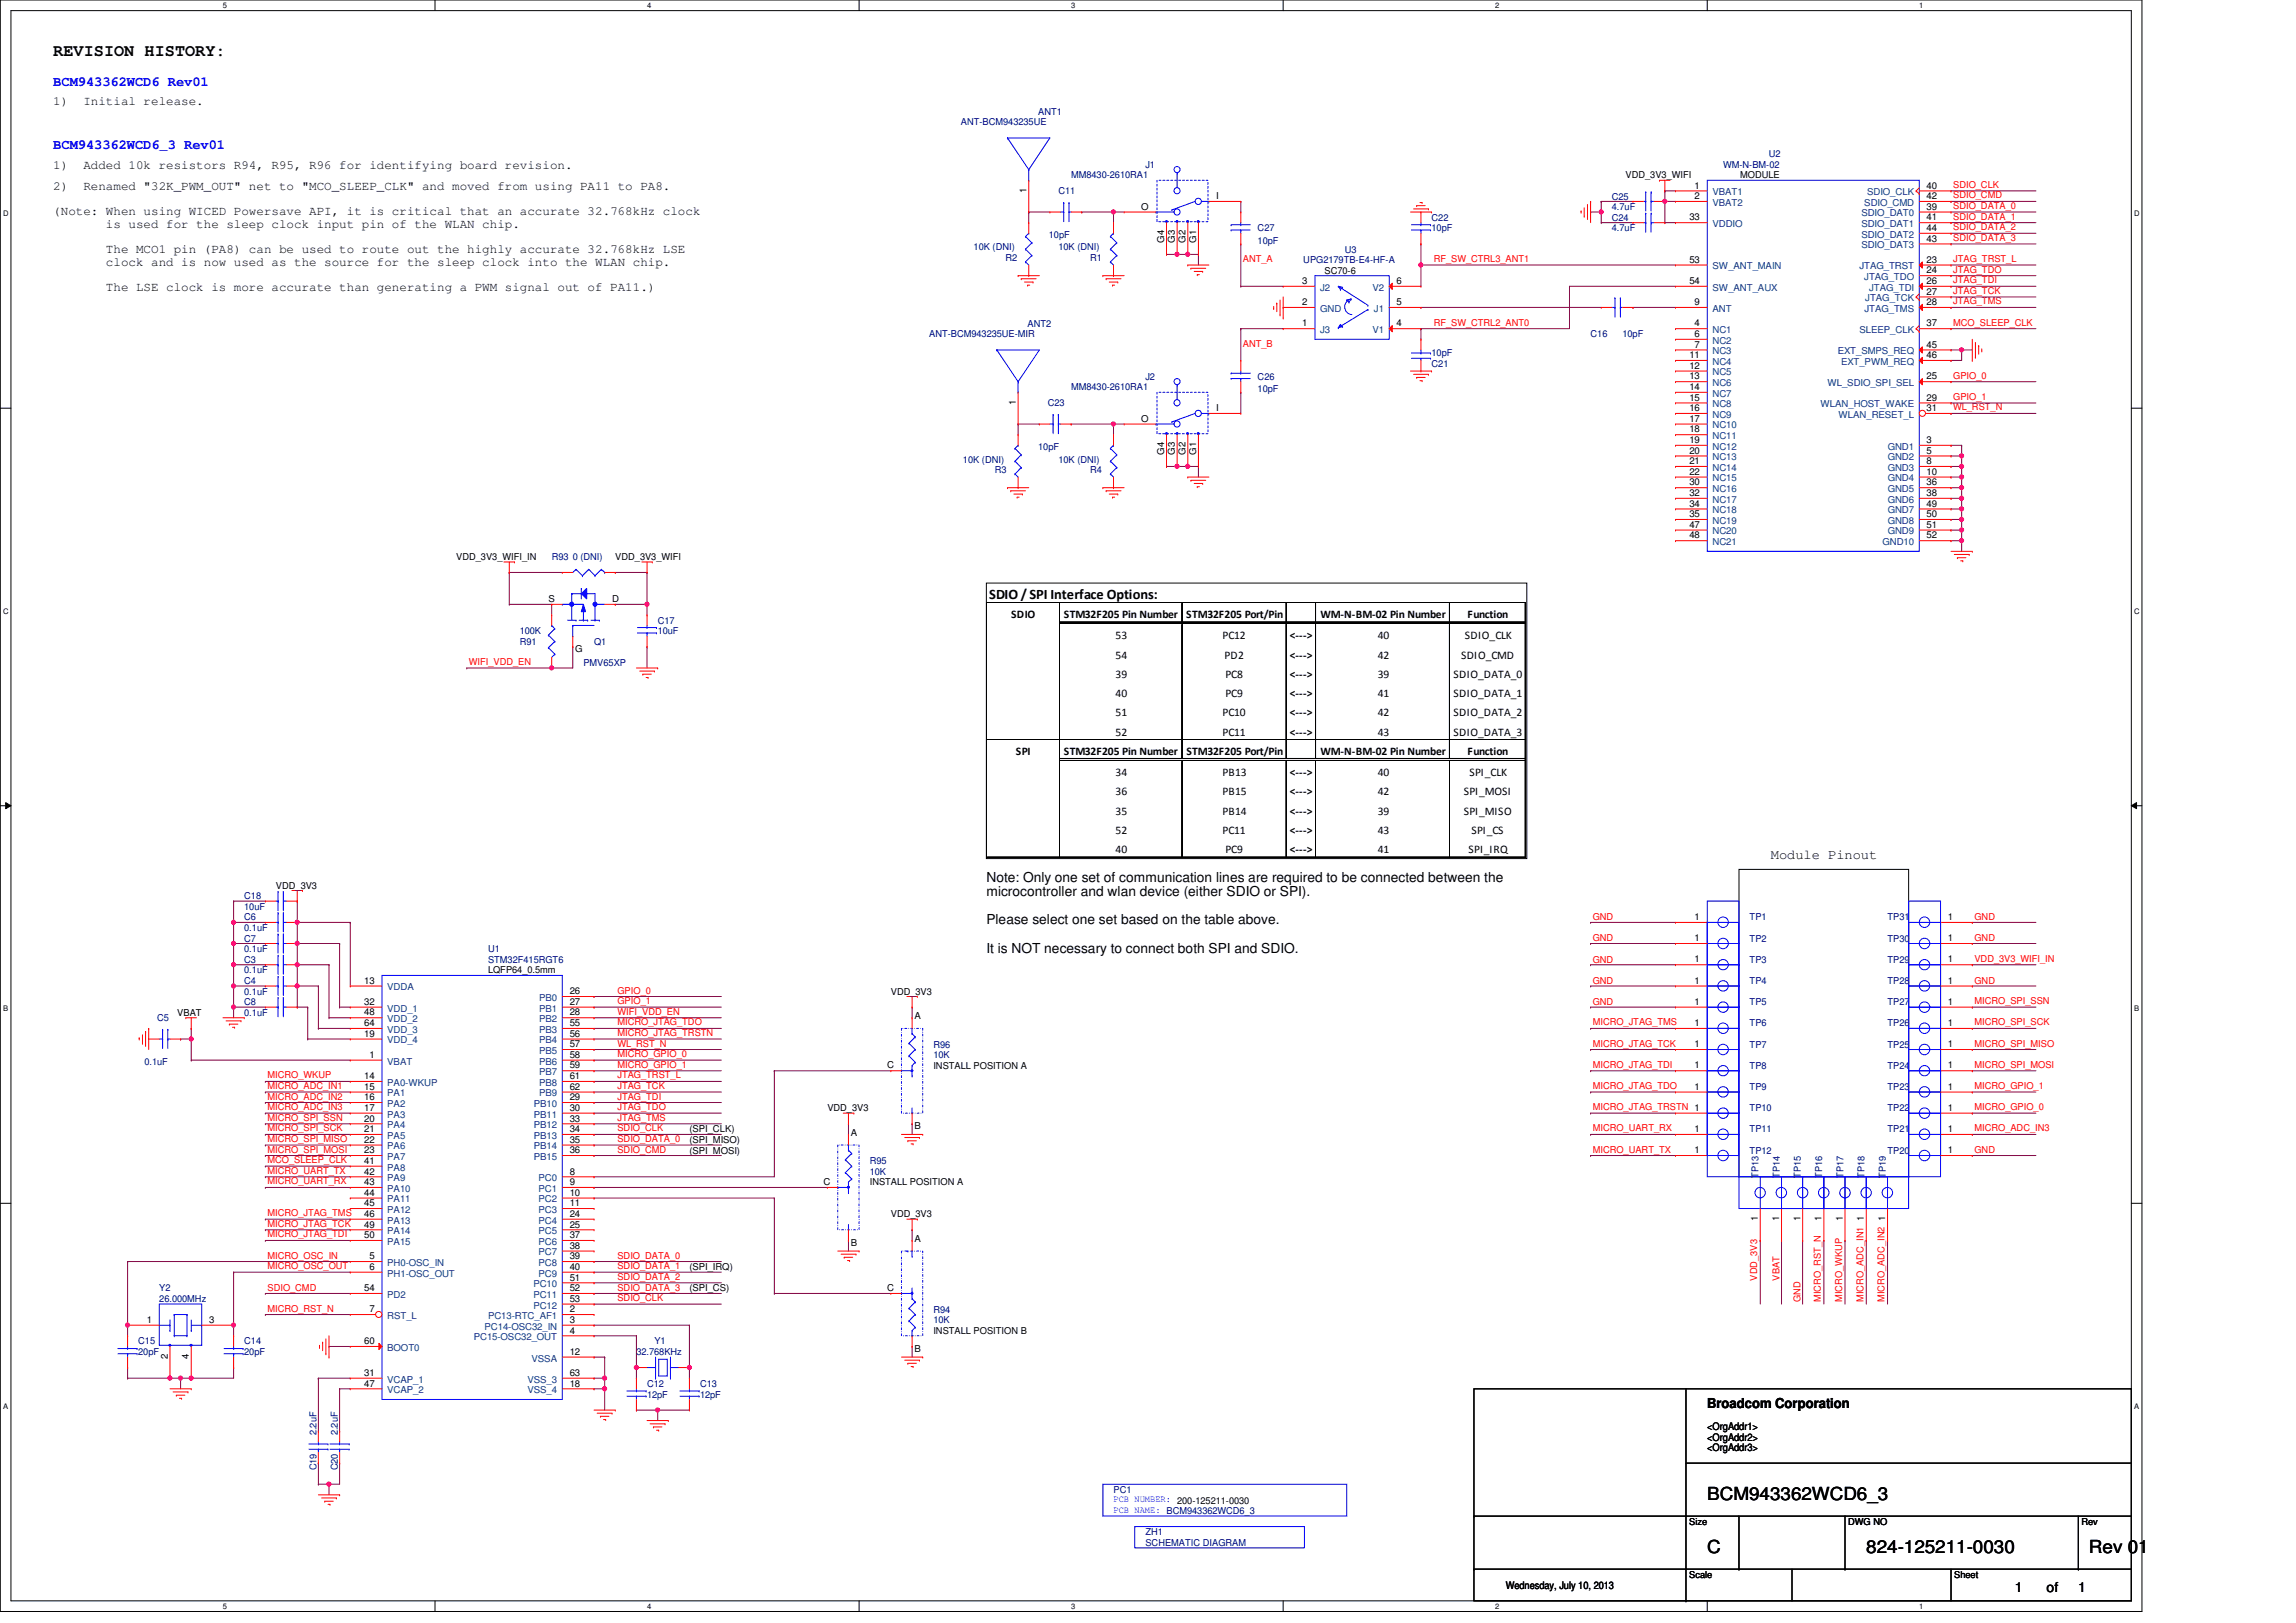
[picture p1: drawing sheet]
<svg xmlns="http://www.w3.org/2000/svg" width="297mm" height="210mm" viewBox="0 0 297 210" stroke-linecap="round" stroke-linejoin="round" font-family="sans-serif">
<defs><g id="words">
<g font-size="2.3">
<text x="220.9" y="194.1">BCM943362WCD6_3</text>
<text x="220.9" y="201">C</text>
<text x="241.4" y="201">824-125211-0030</text>
<text x="270.3" y="201">Rev 01</text>
</g>
<text font-size="2.2" x="6.9" y="7.3">REVISION HISTORY:</text>
<text font-size="1.9" x="128" y="77.5">SDIO / SPI Interface Options:</text>
<g font-size="1.8" fill="#00f">
<text x="6.9" y="11.1">BCM943362WCD6 Rev01</text>
<text x="6.9" y="19.3">BCM943362WCD6_3 Rev01</text>
</g>
<g font-size="1.8">
<text x="229.1" y="111.1">Module Pinout</text>
<text x="127.6" y="114.1">Note: Only one set of communication lines are required to be connected between the</text>
<text x="127.6" y="115.9">microcontroller and wlan device (either SDIO or SPI).</text>
<text x="127.6" y="119.6">Please select one set based on the table above.</text>
<text x="127.6" y="123.3">It is NOT necessary to connect both SPI and SDIO.</text>
<text x="220.9" y="182.2">Broadcom Corporation</text>
<text x="260.6" y="206">1</text>
<text x="264.8" y="206">of</text>
<text x="268.9" y="206">1</text>
</g>
<g font-size="1.6">
<text x="6.9" y="13.6">1)</text>
<text x="10.8" y="13.6">Initial release.</text>
<text x="6.9" y="21.8">1)</text>
<text x="10.8" y="21.8">Added 10k resistors R94, R95, R96 for identifying board revision.</text>
<text x="6.9" y="24.6">2)</text>
<text x="6.9" y="27.9">(Note: When using WICED Powersave API, it is critical that an accurate 32.768kHz clock</text>
<text x="10.8" y="24.6">Renamed &quot;32K_PWM_OUT&quot; net to &quot;MCO_SLEEP_CLK&quot; and moved from using PA11 to PA8.</text>
<text x="13.7" y="29.5">is used for the sleep clock input pin of the WLAN chip.</text>
<text x="13.7" y="32.7">The MCO1 pin (PA8) can be used to route out the highly accurate 32.768kHz LSE</text>
<text x="13.7" y="34.4">clock and is now used as the source for the sleep clock into the WLAN chip.</text>
<text x="13.7" y="37.6">The LSE clock is more accurate than generating a PWM signal out of PA11.)</text>
</g>
<g font-size="1.5">
<text x="130.8" y="80">SDIO</text>
<text x="137.6" y="80">STM32F205 Pin Number</text>
<text x="144.3" y="82.7">53</text>
<text x="153.5" y="80">STM32F205 Port/Pin</text>
<text x="158.2" y="82.7">PC12</text>
<text x="166.9" y="82.7">&lt;---&gt;</text>
<text x="170.8" y="80">WM-N-BM-02 Pin Number</text>
<text x="178.2" y="82.7">40</text>
<text x="189.5" y="82.7">SDIO_CLK</text>
<text x="189.9" y="80">Function</text>
<text x="144.3" y="85.2">54</text>
<text x="144.3" y="87.7">39</text>
<text x="158.4" y="85.2">PD2</text>
<text x="158.6" y="87.7">PC8</text>
<text x="166.9" y="85.2">&lt;---&gt;</text>
<text x="166.9" y="87.7">&lt;---&gt;</text>
<text x="178.2" y="85.2">42</text>
<text x="178.2" y="87.7">39</text>
<text x="188" y="87.7">SDIO_DATA_0</text>
<text x="189" y="85.2">SDIO_CMD</text>
<text x="144.3" y="90.2">40</text>
<text x="144.3" y="92.7">51</text>
<text x="144.3" y="95.2">52</text>
<text x="158.2" y="92.7">PC10</text>
<text x="158.2" y="95.2">PC11</text>
<text x="158.6" y="90.2">PC9</text>
<text x="166.9" y="90.2">&lt;---&gt;</text>
<text x="166.9" y="92.7">&lt;---&gt;</text>
<text x="166.9" y="95.2">&lt;---&gt;</text>
<text x="178.2" y="90.2">41</text>
<text x="178.2" y="92.7">42</text>
<text x="178.2" y="95.2">43</text>
<text x="188" y="90.2">SDIO_DATA_1</text>
<text x="188" y="92.7">SDIO_DATA_2</text>
<text x="188" y="95.2">SDIO_DATA_3</text>
<text x="131.4" y="97.7">SPI</text>
<text x="137.6" y="97.7">STM32F205 Pin Number</text>
<text x="144.3" y="100.4">34</text>
<text x="153.5" y="97.7">STM32F205 Port/Pin</text>
<text x="158.2" y="100.4">PB13</text>
<text x="166.9" y="100.4">&lt;---&gt;</text>
<text x="170.8" y="97.7">WM-N-BM-02 Pin Number</text>
<text x="178.2" y="100.4">40</text>
<text x="189.9" y="97.7">Function</text>
<text x="190.1" y="100.4">SPI_CLK</text>
<text x="144.3" y="102.9">36</text>
<text x="144.3" y="105.4">35</text>
<text x="144.3" y="107.9">52</text>
<text x="158.2" y="102.9">PB15</text>
<text x="158.2" y="105.4">PB14</text>
<text x="158.2" y="107.9">PC11</text>
<text x="166.9" y="102.9">&lt;---&gt;</text>
<text x="166.9" y="105.4">&lt;---&gt;</text>
<text x="166.9" y="107.9">&lt;---&gt;</text>
<text x="178.2" y="102.9">42</text>
<text x="178.2" y="105.4">39</text>
<text x="178.2" y="107.9">43</text>
<text x="189.4" y="102.9">SPI_MOSI</text>
<text x="189.4" y="105.4">SPI_MISO</text>
<text x="190.4" y="107.9">SPI_CS</text>
<text x="144.3" y="110.4">40</text>
<text x="158.6" y="110.4">PC9</text>
<text x="166.9" y="110.4">&lt;---&gt;</text>
<text x="178.2" y="110.4">41</text>
<text x="190" y="110.4">SPI_IRQ</text>
</g>
<g font-size="1.4">
<text x="220.9" y="185">&lt;OrgAddr1&gt;</text>
<text x="220.9" y="186.4">&lt;OrgAddr2&gt;</text>
<text x="220.9" y="187.8">&lt;OrgAddr3&gt;</text>
<text x="194.8" y="205.6">Wednesday, July 10, 2013</text>
</g>
<g font-size="1.2" fill="#000080">
<text x="124.3" y="16.2">ANT-BCM943235UE</text>
<text x="134.3" y="14.8">ANT1</text>
<text x="138.6" y="23.1">MM8430-2610RA1</text>
<text x="148.2" y="21.7">J1</text>
<text x="222.9" y="21.7">WM-N-BM-02</text>
<text x="228.8" y="20.3">U2</text>
<text x="136.9" y="25.1">C11</text>
<text x="162.7" y="29.9">C27</text>
<text x="185.2" y="28.6">C22</text>
<text x="185.2" y="29.9">10pF</text>
<text x="208.5" y="25.8">C25</text>
<text x="208.5" y="27.2">4.7uF</text>
<text x="208.5" y="28.6">C24</text>
<text x="208.5" y="29.9">4.7uF</text>
<text x="126" y="32.4">10K (DNI)</text>
<text x="130.1" y="33.8">R2</text>
<text x="135.7" y="30.8">10pF</text>
<text x="136.9" y="32.4">10K (DNI)</text>
<text x="141.1" y="33.8">R1</text>
<text x="162.7" y="31.6">10pF</text>
<text x="168.6" y="34">UPG2179TB-E4-HF-A</text>
<text x="174" y="32.7">U3</text>
<text x="120.2" y="43.6">ANT-BCM943235UE-MIR</text>
<text x="132.9" y="42.3">ANT2</text>
<text x="185.2" y="47.5">C21</text>
<text x="185.2" y="46.1">10pF</text>
<text x="205.8" y="43.6">C16</text>
<text x="209.9" y="43.6">10pF</text>
<text x="135.5" y="52.6">C23</text>
<text x="138.6" y="50.5">MM8430-2610RA1</text>
<text x="148.2" y="49.1">J2</text>
<text x="162.7" y="49.1">C26</text>
<text x="162.7" y="50.8">10pF</text>
<text x="124.6" y="59.8">10K (DNI)</text>
<text x="134.3" y="58.2">10pF</text>
<text x="136.9" y="59.8">10K (DNI)</text>
<text x="128.7" y="61.2">R3</text>
<text x="141.1" y="61.2">R4</text>
<text x="71.4" y="72.5">R93 0 (DNI)</text>
<text x="67.2" y="83.4">R91</text>
<text x="67.2" y="82">100K</text>
<text x="76.9" y="83.4">Q1</text>
<text x="85.1" y="80.7">C17</text>
<text x="85.1" y="82">10uF</text>
<text x="75.5" y="86.2">PMV65XP</text>
<text x="31.6" y="119.1">C6</text>
<text x="31.6" y="116.3">C18</text>
<text x="31.6" y="117.7">10uF</text>
<text x="226.4" y="119.1">TP1</text>
<text x="244.2" y="119.1">TP31</text>
<text x="31.6" y="120.5">0.1uF</text>
<text x="31.6" y="121.8">C7</text>
<text x="31.6" y="123.2">0.1uF</text>
<text x="31.6" y="124.6">C3</text>
<text x="31.6" y="125.9">0.1uF</text>
<text x="63.1" y="123.2">U1</text>
<text x="63.1" y="124.6">STM32F415RGT6</text>
<text x="226.4" y="124.6">TP3</text>
<text x="226.4" y="121.8">TP2</text>
<text x="244.2" y="121.8">TP30</text>
<text x="244.2" y="124.6">TP29</text>
<text x="31.6" y="127.3">C4</text>
<text x="31.6" y="128.7">0.1uF</text>
<text x="31.6" y="130">C8</text>
<text x="31.6" y="131.4">0.1uF</text>
<text x="226.4" y="127.3">TP4</text>
<text x="226.4" y="130">TP5</text>
<text x="244.2" y="130">TP27</text>
<text x="244.2" y="127.3">TP28</text>
<text x="18.7" y="137.7">0.1uF</text>
<text x="20.3" y="132.1">C5</text>
<text x="120.8" y="135.6">R96</text>
<text x="120.8" y="136.9">10K</text>
<text x="226.4" y="135.6">TP7</text>
<text x="226.4" y="132.8">TP6</text>
<text x="244.2" y="132.8">TP26</text>
<text x="244.2" y="135.6">TP25</text>
<text x="226.4" y="143.8">TP10</text>
<text x="226.4" y="138.3">TP8</text>
<text x="226.4" y="141">TP9</text>
<text x="244.2" y="138.3">TP24</text>
<text x="244.2" y="143.8">TP22</text>
<text x="244.2" y="141">TP23</text>
<text x="226.4" y="149.3">TP12</text>
<text x="226.4" y="146.5">TP11</text>
<text x="244.2" y="146.5">TP21</text>
<text x="244.2" y="149.3">TP20</text>
<text x="112.5" y="150.6">R95</text>
<text x="112.5" y="152">10K</text>
<text x="227.5" y="152.4" transform="rotate(-90 227.5 152.4)">TP13</text>
<text x="230.2" y="152.4" transform="rotate(-90 230.2 152.4)">TP14</text>
<text x="233" y="152.4" transform="rotate(-90 233 152.4)">TP15</text>
<text x="235.7" y="152.4" transform="rotate(-90 235.7 152.4)">TP16</text>
<text x="238.5" y="152.4" transform="rotate(-90 238.5 152.4)">TP17</text>
<text x="241.2" y="152.4" transform="rotate(-90 241.2 152.4)">TP18</text>
<text x="244" y="152.4" transform="rotate(-90 244 152.4)">TP19</text>
<text x="20.6" y="167.1">Y2</text>
<text x="17.9" y="173.9">C15</text>
<text x="20.6" y="168.5">26.000MHz</text>
<text x="31.6" y="173.9">C14</text>
<text x="84.7" y="173.8">Y1</text>
<text x="120.8" y="169.8">R94</text>
<text x="120.8" y="171.2">10K</text>
<text x="17.9" y="175.3">20pF</text>
<text x="31.6" y="175.3">20pF</text>
<text x="82.3" y="175.3">32.768KHz</text>
<text x="83.7" y="179.4">C12</text>
<text x="90.6" y="179.4">C13</text>
<text x="41" y="185.7" transform="rotate(-90 41 185.7)">2.2uF</text>
<text x="43.7" y="185.7" transform="rotate(-90 43.7 185.7)">2.2uF</text>
<text x="83.7" y="180.8">12pF</text>
<text x="90.6" y="180.8">12pF</text>
<text x="41" y="190.2" transform="rotate(-90 41 190.2)">C19</text>
<text x="43.7" y="190.2" transform="rotate(-90 43.7 190.2)">C20</text>
<text x="144.1" y="193.1">PC1</text>
<text x="148.2" y="198.6">ZH1</text>
<text x="148.2" y="200">SCHEMATIC DIAGRAM</text>
</g>
<g font-size="1.2">
<text x="210.3" y="23.1">VDD_3V3_WIFI</text>
<text x="225.1" y="23.1">MODULE</text>
<text x="132.8" y="25" transform="rotate(-90 132.8 25)">1</text>
<text x="147.6" y="27.1">O</text>
<text x="157.4" y="25.8">I</text>
<text x="218.6" y="28.5">33</text>
<text x="219.2" y="24.4">1</text>
<text x="219.2" y="25.8">2</text>
<text x="249.3" y="24.4">40</text>
<text x="249.3" y="27.1">39</text>
<text x="249.3" y="29.9">44</text>
<text x="249.3" y="25.8">42</text>
<text x="249.3" y="28.5">41</text>
<text x="150.6" y="31.4" transform="rotate(-90 150.6 31.4)">G4</text>
<text x="152" y="31.4" transform="rotate(-90 152 31.4)">G3</text>
<text x="153.4" y="31.4" transform="rotate(-90 153.4 31.4)">G2</text>
<text x="154.7" y="31.4" transform="rotate(-90 154.7 31.4)">G1</text>
<text x="171.4" y="35.4">SC70-6</text>
<text x="218.6" y="34">53</text>
<text x="249.3" y="35.4">24</text>
<text x="249.3" y="34">23</text>
<text x="249.3" y="31.3">43</text>
<text x="168.5" y="39.5">2</text>
<text x="168.5" y="36.7">3</text>
<text x="180.7" y="36.7">6</text>
<text x="180.7" y="39.5">5</text>
<text x="218.6" y="36.7">54</text>
<text x="219.2" y="39.5">9</text>
<text x="249.3" y="38.1">27</text>
<text x="249.3" y="39.5">28</text>
<text x="249.3" y="36.7">26</text>
<text x="168.5" y="42.2">1</text>
<text x="180.7" y="42.2">4</text>
<text x="218.6" y="47.7">12</text>
<text x="218.6" y="46.3">11</text>
<text x="219.2" y="43.6">6</text>
<text x="219.2" y="42.2">4</text>
<text x="219.2" y="45">7</text>
<text x="249.3" y="42.2">37</text>
<text x="249.3" y="45">45</text>
<text x="249.3" y="46.3">46</text>
<text x="131.4" y="52.4" transform="rotate(-90 131.4 52.4)">1</text>
<text x="157.4" y="53.2">I</text>
<text x="218.6" y="51.8">15</text>
<text x="218.6" y="53.2">16</text>
<text x="218.6" y="49.1">13</text>
<text x="218.6" y="50.5">14</text>
<text x="249.3" y="49.1">25</text>
<text x="249.3" y="53.2">31</text>
<text x="249.3" y="51.8">29</text>
<text x="147.6" y="54.6">O</text>
<text x="150.6" y="58.9" transform="rotate(-90 150.6 58.9)">G4</text>
<text x="152" y="58.9" transform="rotate(-90 152 58.9)">G3</text>
<text x="153.4" y="58.9" transform="rotate(-90 153.4 58.9)">G2</text>
<text x="154.7" y="58.9" transform="rotate(-90 154.7 58.9)">G1</text>
<text x="218.6" y="54.6">17</text>
<text x="218.6" y="55.9">18</text>
<text x="218.6" y="57.3">19</text>
<text x="218.6" y="58.7">20</text>
<text x="249.3" y="57.3">3</text>
<text x="249.3" y="58.7">5</text>
<text x="218.6" y="60">21</text>
<text x="218.6" y="62.8">30</text>
<text x="218.6" y="61.4">22</text>
<text x="218.6" y="65.6">34</text>
<text x="218.6" y="64.2">32</text>
<text x="249.3" y="60">8</text>
<text x="249.3" y="61.4">10</text>
<text x="249.3" y="62.8">36</text>
<text x="249.3" y="64.2">38</text>
<text x="249.3" y="65.6">49</text>
<text x="218.6" y="66.9">35</text>
<text x="218.6" y="68.3">47</text>
<text x="218.6" y="69.7">48</text>
<text x="249.3" y="66.9">50</text>
<text x="249.3" y="68.3">51</text>
<text x="249.3" y="69.7">52</text>
<text x="59" y="72.5">VDD_3V3_WIFI_IN</text>
<text x="71" y="77.9">S</text>
<text x="79.2" y="77.9">D</text>
<text x="79.6" y="72.5">VDD_3V3_WIFI</text>
<text x="74.4" y="84.4">G</text>
<text x="35.7" y="115">VDD_3V3</text>
<text x="219.2" y="119">1</text>
<text x="252" y="119">1</text>
<text x="63.1" y="125.9">LQFP64_0.5mm</text>
<text x="219.2" y="124.5">1</text>
<text x="219.2" y="121.8">1</text>
<text x="252" y="121.8">1</text>
<text x="252" y="124.5">1</text>
<text x="22.9" y="131.4">VBAT</text>
<text x="47.1" y="127.3">13</text>
<text x="47.1" y="130">32</text>
<text x="47.1" y="131.4">48</text>
<text x="73.7" y="128.6">26</text>
<text x="73.7" y="130">27</text>
<text x="73.7" y="131.4">28</text>
<text x="115.2" y="128.7">VDD_3V3</text>
<text x="118.3" y="131.8">A</text>
<text x="219.2" y="127.3">1</text>
<text x="219.2" y="130">1</text>
<text x="252" y="130">1</text>
<text x="252" y="127.3">1</text>
<text x="47.1" y="134.1">19</text>
<text x="47.1" y="132.8">64</text>
<text x="47.8" y="136.9">1</text>
<text x="73.7" y="132.8">55</text>
<text x="73.7" y="134.1">56</text>
<text x="73.7" y="135.5">57</text>
<text x="73.7" y="136.9">58</text>
<text x="219.2" y="135.5">1</text>
<text x="219.2" y="132.8">1</text>
<text x="252" y="132.8">1</text>
<text x="252" y="135.5">1</text>
<text x="47.1" y="139.6">14</text>
<text x="47.1" y="141">15</text>
<text x="47.1" y="142.3">16</text>
<text x="47.1" y="143.7">17</text>
<text x="73.7" y="142.3">29</text>
<text x="73.7" y="143.7">30</text>
<text x="73.7" y="138.2">59</text>
<text x="73.7" y="139.6">61</text>
<text x="73.7" y="141">62</text>
<text x="107" y="143.8">VDD_3V3</text>
<text x="114.8" y="138.2">C</text>
<text x="120.8" y="138.3">INSTALL POSITION A</text>
<text x="219.2" y="138.2">1</text>
<text x="219.2" y="141">1</text>
<text x="252" y="138.2">1</text>
<text x="252" y="143.7">1</text>
<text x="252" y="141">1</text>
<text x="47.1" y="145.1">20</text>
<text x="47.1" y="146.5">21</text>
<text x="47.1" y="147.8">22</text>
<text x="47.1" y="149.2">23</text>
<text x="73.7" y="145.1">33</text>
<text x="73.7" y="146.5">34</text>
<text x="73.7" y="147.8">35</text>
<text x="73.7" y="149.2">36</text>
<text x="89.2" y="146.5">(SPI_CLK)</text>
<text x="89.2" y="147.9">(SPI_MISO)</text>
<text x="89.2" y="149.3">(SPI_MOSI)</text>
<text x="110.1" y="146.9">A</text>
<text x="118.3" y="146.1">B</text>
<text x="219.2" y="149.2">1</text>
<text x="219.2" y="146.5">1</text>
<text x="252" y="146.5">1</text>
<text x="252" y="149.2">1</text>
<text x="47.1" y="150.6">41</text>
<text x="47.1" y="152">42</text>
<text x="47.1" y="153.3">43</text>
<text x="47.1" y="154.7">44</text>
<text x="73.7" y="152">8</text>
<text x="73.7" y="153.3">9</text>
<text x="73.7" y="154.7">10</text>
<text x="106.6" y="153.3">C</text>
<text x="112.5" y="153.4">INSTALL POSITION A</text>
<text x="47.1" y="156.1">45</text>
<text x="47.1" y="157.4">46</text>
<text x="47.1" y="158.8">49</text>
<text x="47.1" y="160.2">50</text>
<text x="73.7" y="156.1">11</text>
<text x="73.7" y="157.4">24</text>
<text x="73.7" y="158.8">25</text>
<text x="73.7" y="160.2">37</text>
<text x="73.7" y="161.6">38</text>
<text x="110.1" y="161.2">B</text>
<text x="115.2" y="157.5">VDD_3V3</text>
<text x="118.3" y="160.6">A</text>
<text x="227.4" y="158" transform="rotate(-90 227.4 158)">1</text>
<text x="230.2" y="158" transform="rotate(-90 230.2 158)">1</text>
<text x="232.9" y="158" transform="rotate(-90 232.9 158)">1</text>
<text x="235.7" y="158" transform="rotate(-90 235.7 158)">1</text>
<text x="238.4" y="158" transform="rotate(-90 238.4 158)">1</text>
<text x="241.1" y="158" transform="rotate(-90 241.1 158)">1</text>
<text x="243.9" y="158" transform="rotate(-90 243.9 158)">1</text>
<text x="47.1" y="167">54</text>
<text x="47.8" y="162.9">5</text>
<text x="47.8" y="164.3">6</text>
<text x="73.7" y="162.9">39</text>
<text x="73.7" y="164.3">40</text>
<text x="73.7" y="165.7">51</text>
<text x="73.7" y="167">52</text>
<text x="89.2" y="164.3">(SPI_IRQ)</text>
<text x="89.2" y="167.1">(SPI_CS)</text>
<text x="114.8" y="167">C</text>
<text x="19" y="171.2">1</text>
<text x="27" y="171.2">3</text>
<text x="47.1" y="173.9">60</text>
<text x="47.8" y="169.8">7</text>
<text x="73.7" y="169.8">2</text>
<text x="73.7" y="171.2">3</text>
<text x="73.7" y="172.5">4</text>
<text x="73.7" y="168.4">53</text>
<text x="120.8" y="172.6">INSTALL POSITION B</text>
<text x="21.7" y="175.9" transform="rotate(-90 21.7 175.9)">2</text>
<text x="24.4" y="175.9" transform="rotate(-90 24.4 175.9)">4</text>
<text x="47.1" y="178">31</text>
<text x="47.1" y="179.4">47</text>
<text x="73.7" y="175.3">12</text>
<text x="73.7" y="179.4">18</text>
<text x="73.7" y="178">63</text>
<text x="118.3" y="174.9">B</text>
<text x="218.5" y="197.3">Size</text>
<text x="239.1" y="197.3">DWG NO</text>
<text x="269.3" y="197.3">Rev</text>
<text x="218.5" y="204.1">Scale</text>
<text x="252.8" y="204.1">Sheet</text>
</g>
<g font-size="1.2" fill="#004080">
<text x="221.5" y="25.3">VBAT1</text>
<text x="221.5" y="26.6">VBAT2</text>
<text x="221.5" y="29.4">VDDIO</text>
<text x="240.8" y="28">SDIO_DAT0</text>
<text x="240.8" y="29.4">SDIO_DAT1</text>
<text x="241.2" y="26.6">SDIO_CMD</text>
<text x="241.6" y="25.3">SDIO_CLK</text>
<text x="221.5" y="34.9">SW_ANT_MAIN</text>
<text x="240.6" y="34.9">JTAG_TRST</text>
<text x="240.8" y="30.8">SDIO_DAT2</text>
<text x="240.8" y="32.1">SDIO_DAT3</text>
<text x="170.8" y="40.3">GND</text>
<text x="170.8" y="37.6">J2</text>
<text x="177.5" y="37.6">V2</text>
<text x="177.8" y="40.3">J1</text>
<text x="221.5" y="37.6">SW_ANT_AUX</text>
<text x="221.5" y="40.3">ANT</text>
<text x="241.2" y="36.2">JTAG_TDO</text>
<text x="241.2" y="40.3">JTAG_TMS</text>
<text x="241.3" y="39">JTAG_TCK</text>
<text x="241.8" y="37.6">JTAG_TDI</text>
<text x="170.8" y="43.1">J3</text>
<text x="177.5" y="43.1">V1</text>
<text x="221.5" y="44.5">NC2</text>
<text x="221.5" y="43.1">NC1</text>
<text x="221.5" y="45.8">NC3</text>
<text x="221.5" y="47.2">NC4</text>
<text x="237.8" y="45.8">EXT_SMPS_REQ</text>
<text x="238.2" y="47.2">EXT_PWM_REQ</text>
<text x="240.6" y="43.1">SLEEP_CLK</text>
<text x="221.5" y="52.7">NC8</text>
<text x="221.5" y="48.6">NC5</text>
<text x="221.5" y="50">NC6</text>
<text x="221.5" y="51.3">NC7</text>
<text x="235.5" y="52.7">WLAN_HOST_WAKE</text>
<text x="236.4" y="50">WL_SDIO_SPI_SEL</text>
<text x="221.5" y="54.1">NC9</text>
<text x="221.5" y="55.4">NC10</text>
<text x="221.5" y="56.8">NC11</text>
<text x="221.5" y="58.2">NC12</text>
<text x="221.5" y="59.6">NC13</text>
<text x="237.8" y="54.1">WLAN_RESET_L</text>
<text x="244.2" y="58.2">GND1</text>
<text x="244.2" y="59.6">GND2</text>
<text x="221.5" y="60.9">NC14</text>
<text x="221.5" y="63.7">NC16</text>
<text x="221.5" y="62.3">NC15</text>
<text x="221.5" y="65">NC17</text>
<text x="244.2" y="60.9">GND3</text>
<text x="244.2" y="62.3">GND4</text>
<text x="244.2" y="63.7">GND5</text>
<text x="244.2" y="65">GND6</text>
<text x="221.5" y="66.4">NC18</text>
<text x="221.5" y="67.8">NC19</text>
<text x="221.5" y="69.2">NC20</text>
<text x="221.5" y="70.5">NC21</text>
<text x="243.5" y="70.5">GND10</text>
<text x="244.2" y="66.4">GND7</text>
<text x="244.2" y="67.8">GND8</text>
<text x="244.2" y="69.2">GND9</text>
<text x="50.1" y="128.1">VDDA</text>
<text x="50.1" y="130.9">VDD_1</text>
<text x="69.7" y="129.5">PB0</text>
<text x="69.7" y="130.9">PB1</text>
<text x="50.1" y="137.7">VBAT</text>
<text x="50.1" y="135">VDD_4</text>
<text x="50.1" y="132.2">VDD_2</text>
<text x="50.1" y="133.6">VDD_3</text>
<text x="69.7" y="132.2">PB2</text>
<text x="69.7" y="133.6">PB3</text>
<text x="69.7" y="135">PB4</text>
<text x="69.7" y="136.4">PB5</text>
<text x="69.7" y="137.7">PB6</text>
<text x="50.1" y="140.5">PA0-WKUP</text>
<text x="50.1" y="141.9">PA1</text>
<text x="50.1" y="143.2">PA2</text>
<text x="69.1" y="143.2">PB10</text>
<text x="69.7" y="139.1">PB7</text>
<text x="69.7" y="140.5">PB8</text>
<text x="69.7" y="141.9">PB9</text>
<text x="50.1" y="144.6">PA3</text>
<text x="50.1" y="146">PA4</text>
<text x="50.1" y="147.3">PA5</text>
<text x="50.1" y="148.7">PA6</text>
<text x="69.1" y="144.6">PB11</text>
<text x="69.1" y="146">PB12</text>
<text x="69.1" y="147.3">PB13</text>
<text x="69.1" y="148.7">PB14</text>
<text x="50.1" y="150.1">PA7</text>
<text x="50.1" y="151.4">PA8</text>
<text x="50.1" y="152.8">PA9</text>
<text x="50.1" y="154.2">PA10</text>
<text x="50.1" y="155.6">PA11</text>
<text x="69.1" y="150.1">PB15</text>
<text x="69.7" y="152.8">PC0</text>
<text x="69.7" y="154.2">PC1</text>
<text x="69.7" y="155.6">PC2</text>
<text x="50.1" y="156.9">PA12</text>
<text x="50.1" y="158.3">PA13</text>
<text x="50.1" y="159.7">PA14</text>
<text x="50.1" y="161.1">PA15</text>
<text x="69.7" y="156.9">PC3</text>
<text x="69.7" y="158.3">PC4</text>
<text x="69.7" y="159.7">PC5</text>
<text x="69.7" y="161.1">PC6</text>
<text x="50.1" y="163.8">PH0-OSC_IN</text>
<text x="50.1" y="165.2">PH1-OSC_OUT</text>
<text x="50.1" y="167.9">PD2</text>
<text x="69" y="166.5">PC10</text>
<text x="69" y="167.9">PC11</text>
<text x="69.7" y="162.4">PC7</text>
<text x="69.7" y="163.8">PC8</text>
<text x="69.7" y="165.2">PC9</text>
<text x="50.1" y="170.6">RST_L</text>
<text x="61.3" y="173.4">PC15-OSC32_OUT</text>
<text x="62.7" y="172">PC14-OSC32_IN</text>
<text x="63.1" y="170.6">PC13-RTC_AF1</text>
<text x="69" y="169.3">PC12</text>
<text x="50.1" y="178.9">VCAP_1</text>
<text x="50.1" y="174.8">BOOT0</text>
<text x="68.2" y="178.9">VSS_3</text>
<text x="68.8" y="176.1">VSSA</text>
<text x="50.1" y="180.3">VCAP_2</text>
<text x="68.2" y="180.3">VSS_4</text>
</g>
<g font-size="1.2" fill="#f00">
<text x="252.7" y="24.3">SDIO_CLK</text>
<text x="252.7" y="25.7">SDIO_CMD</text>
<text x="252.7" y="29.8">SDIO_DATA_2</text>
<text x="252.7" y="28.4">SDIO_DATA_1</text>
<text x="252.7" y="27.1">SDIO_DATA_0</text>
<text x="160.8" y="33.9">ANT_A</text>
<text x="185.5" y="33.9">RF_SW_CTRL3_ANT1</text>
<text x="252.7" y="33.9">JTAG_TRST_L</text>
<text x="252.7" y="35.3">JTAG_TDO</text>
<text x="252.7" y="31.2">SDIO_DATA_3</text>
<text x="252.7" y="36.7">JTAG_TDI</text>
<text x="252.7" y="39.4">JTAG_TMS</text>
<text x="252.7" y="38">JTAG_TCK</text>
<text x="160.8" y="44.9">ANT_B</text>
<text x="185.5" y="42.1">RF_SW_CTRL2_ANT0</text>
<text x="252.7" y="42.1">MCO_SLEEP_CLK</text>
<text x="252.7" y="53.1">WL_RST_N</text>
<text x="252.7" y="51.8">GPIO_1</text>
<text x="252.7" y="49">GPIO_0</text>
<text x="60.7" y="86">WIFI_VDD_EN</text>
<text x="206.1" y="119.1">GND</text>
<text x="255.4" y="119.1">GND</text>
<text x="206.1" y="121.8">GND</text>
<text x="206.1" y="124.5">GND</text>
<text x="255.4" y="124.4">VDD_3V3_WIFI_IN</text>
<text x="255.4" y="121.8">GND</text>
<text x="79.9" y="128.5">GPIO_0</text>
<text x="79.9" y="129.9">GPIO_1</text>
<text x="79.9" y="131.3">WIFI_VDD_EN</text>
<text x="206.1" y="127.3">GND</text>
<text x="206.1" y="130">GND</text>
<text x="255.4" y="129.9">MICRO_SPI_SSN</text>
<text x="255.4" y="127.3">GND</text>
<text x="79.9" y="135.4">WL_RST_N</text>
<text x="79.9" y="136.8">MICRO_GPIO_0</text>
<text x="79.9" y="132.7">MICRO_JTAG_TDO</text>
<text x="79.9" y="134">MICRO_JTAG_TRSTN</text>
<text x="206.1" y="135.4">MICRO_JTAG_TCK</text>
<text x="206.1" y="132.7">MICRO_JTAG_TMS</text>
<text x="255.4" y="135.4">MICRO_SPI_MISO</text>
<text x="255.4" y="132.7">MICRO_SPI_SCK</text>
<text x="34.6" y="139.5">MICRO_WKUP</text>
<text x="34.6" y="140.9">MICRO_ADC_IN1</text>
<text x="34.6" y="142.3">MICRO_ADC_IN2</text>
<text x="34.6" y="143.6">MICRO_ADC_IN3</text>
<text x="79.9" y="138.2">MICRO_GPIO_1</text>
<text x="79.9" y="143.6">JTAG_TDO</text>
<text x="79.9" y="142.3">JTAG_TDI</text>
<text x="79.9" y="140.9">JTAG_TCK</text>
<text x="79.9" y="139.5">JTAG_TRST_L</text>
<text x="206.1" y="138.2">MICRO_JTAG_TDI</text>
<text x="206.1" y="140.9">MICRO_JTAG_TDO</text>
<text x="206.1" y="143.6">MICRO_JTAG_TRSTN 1</text>
<text x="255.4" y="143.6">MICRO_GPIO_0</text>
<text x="255.4" y="140.9">MICRO_GPIO_1</text>
<text x="255.4" y="138.2">MICRO_SPI_MOSI</text>
<text x="34.6" y="145">MICRO_SPI_SSN</text>
<text x="34.6" y="146.4">MICRO_SPI_SCK</text>
<text x="34.6" y="147.8">MICRO_SPI_MISO</text>
<text x="34.6" y="149.1">MICRO_SPI_MOSI</text>
<text x="79.9" y="145">JTAG_TMS</text>
<text x="79.9" y="146.4">SDIO_CLK</text>
<text x="79.9" y="147.8">SDIO_DATA_0</text>
<text x="79.9" y="149.1">SDIO_CMD</text>
<text x="206.1" y="146.4">MICRO_UART_RX</text>
<text x="206.1" y="149.1">MICRO_UART_TX</text>
<text x="255.4" y="149.2">GND</text>
<text x="255.4" y="146.4">MICRO_ADC_IN3</text>
<text x="34.6" y="151.9">MICRO_UART_TX</text>
<text x="34.6" y="153.2">MICRO_UART_RX</text>
<text x="34.6" y="150.5">MCO_SLEEP_CLK</text>
<text x="34.6" y="157.4">MICRO_JTAG_TMS</text>
<text x="34.6" y="158.7">MICRO_JTAG_TCK</text>
<text x="34.6" y="160.1">MICRO_JTAG_TDI</text>
<text x="34.6" y="162.8">MICRO_OSC_IN</text>
<text x="34.6" y="164.2">MICRO_OSC_OUT</text>
<text x="34.6" y="167">SDIO_CMD</text>
<text x="79.9" y="162.8">SDIO_DATA_0</text>
<text x="79.9" y="165.6">SDIO_DATA_2</text>
<text x="79.9" y="167">SDIO_DATA_3</text>
<text x="79.9" y="164.2">SDIO_DATA_1</text>
<text x="227.3" y="165.7" transform="rotate(-90 227.3 165.7)">VDD_3V3</text>
<text x="230.2" y="165.7" transform="rotate(-90 230.2 165.7)">VBAT</text>
<text x="34.6" y="169.7">MICRO_RST_N</text>
<text x="79.9" y="168.3">SDIO_CLK</text>
<text x="232.9" y="168.4" transform="rotate(-90 232.9 168.4)">GND</text>
<text x="235.6" y="168.4" transform="rotate(-90 235.6 168.4)">MICRO_RST_N</text>
<text x="238.3" y="168.4" transform="rotate(-90 238.3 168.4)">MICRO_WKUP</text>
<text x="241.1" y="168.4" transform="rotate(-90 241.1 168.4)">MICRO_ADC_IN1</text>
<text x="243.8" y="168.4" transform="rotate(-90 243.8 168.4)">MICRO_ADC_IN2</text>
</g>
<g font-size="1.2" fill="#00f">
<text x="144.1" y="195.7">PCB NAME: BCM943362WCD6_3</text>
<text x="144.1" y="194.4">PCB NUMBER: 200-125211-0030</text>
</g>
<g font-size="1">
<text x="28.8" y="1">5</text>
<text x="83.7" y="1">4</text>
<text x="138.6" y="1">3</text>
<text x="193.4" y="1">2</text>
<text x="248.3" y="1">1</text>
<text x=".4" y="28">D</text>
<text x="276.1" y="28">D</text>
<text x=".4" y="79.4">C</text>
<text x="276.1" y="79.4">C</text>
<text x=".4" y="130.9">B</text>
<text x="276.1" y="130.9">B</text>
<text x=".4" y="182.3">A</text>
<text x="276.1" y="182.3">A</text>
<text x="28.8" y="208.2">5</text>
<text x="83.7" y="208.2">4</text>
<text x="138.6" y="208.2">3</text>
<text x="193.4" y="208.2">2</text>
<text x="248.3" y="208.2">1</text>
</g>
</g></defs>
<path d="M0 0h277.1v208.5h-277.1zM1.4 1.4h274.3v205.7h-274.3z" fill="none" stroke="#000" stroke-width=".13"/>
<g fill="#fff">
<path d="M28.8 .1h.6v1.1h-.6z"/>
<path d="M28.8 207.3h.6v1.1h-.6z"/>
</g>
<path d="M56.3 0v1.4M56.3 207.1v1.4" fill="none" stroke="#000" stroke-width=".13"/>
<g fill="#fff">
<path d="M83.7 .1h.6v1.1h-.6z"/>
<path d="M83.7 207.3h.6v1.1h-.6z"/>
</g>
<path d="M111.1 0v1.4M111.1 207.1v1.4" fill="none" stroke="#000" stroke-width=".13"/>
<g fill="#fff">
<path d="M138.6 .1h.5v1.1h-.5z"/>
<path d="M138.6 207.3h.5v1.1h-.5z"/>
</g>
<path d="M166 0v1.4M166 207.1v1.4" fill="none" stroke="#000" stroke-width=".13"/>
<g fill="#fff">
<path d="M193.4 .1h.6v1.1h-.6z"/>
<path d="M193.4 207.3h.6v1.1h-.6z"/>
</g>
<path d="M220.9 0v1.4M220.9 207.1v1.4" fill="none" stroke="#000" stroke-width=".13"/>
<g fill="#fff">
<path d="M248.3 .1h.6v1.1h-.6z"/>
<path d="M248.3 207.3h.6v1.1h-.6z"/>
<path d="M.4 27.1h.7v1.1h-.7z"/>
<path d="M276.1 27.1h.7v1.1h-.7z"/>
<path d="M.4 78.5h.7v1.1h-.7z"/>
<path d="M276.1 78.5h.7v1.1h-.7z"/>
</g>
<path d="M0 52.8h1.4M275.7 52.8h1.4" fill="none" stroke="#000" stroke-width=".13"/>
<g fill="#fff">
<path d="M.4 130h.7v1.1h-.7z"/>
<path d="M276.1 130h.6v1.1h-.6z"/>
</g>
<path d="M0 104.2h1.4M.7 103.8l.7 .4-.7 .4zM275.7 104.2l.7-.4v.8zM275.7 104.2h1.4" fill="none" stroke="#000" stroke-width=".13"/>
<path d="M.7 103.8l.7 .4-.7 .4zM275.7 104.2l.7-.4v.8z" fill="#000"/>
<g fill="#fff">
<path d="M.4 181.4h.7v1.1h-.7z"/>
<path d="M276.1 181.4h.6v1.1h-.6z"/>
</g>
<path d="M225 112.5h21.9v39.8h-21.9zM0 155.7h1.4M275.7 155.7h1.4" fill="none" stroke="#000" stroke-width=".13"/>
<path d="M127.6 75.5h69.9v35.6h-69.9z" fill="#fff"/>
<g fill="none" stroke="#000" stroke-width=".13">
<path d="M127.6 75.4h69.9v35.7h-69.9zM127.6 77.9v33.1M127.7 77.9v33.1M127.7 77.9h69.7M127.7 78h69.7M137 78.1v32.9M137.1 78.1v32.9M152.9 78.1v2.3M166.3 78.1v2.3M166.4 78.1v2.3M170.2 78.1v2.3M170.3 78.1v2.3"/>
<path d="M187.5 78.1v2.3M187.6 78.1v2.3M197.3 78.1v32.9M197.4 78.1v32.9M127.7 95.6h69.7M127.7 95.7h69.7M137.1 80.4h60.2M137.1 80.5h60.2M137.1 80.7h60.2M137.1 98.1h60.2M137.1 98.2h60.2M137.1 98.4h60.2"/>
<path d="M152.9 80.8v17.3M152.9 98.5v12.5M166.3 80.8v17.3M166.3 98.5v12.5M166.4 80.8v17.3M166.4 98.5v12.5M170.2 80.8v17.3M170.2 98.5v12.5M170.3 80.8v17.3M170.3 98.5v12.5M187.5 80.8v17.3M187.5 98.5v12.5"/>
<path d="M187.6 80.8v17.3M187.6 98.5v12.5M127.7 110.8h69.7M127.7 110.9h69.7"/>
</g>
<g fill="none" stroke="#800040" stroke-width=".13">
<path d="M252.4 34.3h.1M252.4 37h.1M252.4 35.7h.1M252.4 39.8h.1M252.4 38.4h.1M252.4 24.7h.1M252.4 26.1h.1M252.4 31.6h.1M252.4 30.2h.1M252.4 28.8h.1M252.4 27.4h.1M252.4 34.3h11"/>
<path d="M252.4 37h11M252.4 35.7h11M252.4 39.8h11M252.4 38.4h11M252.4 24.7h11M252.4 26.1h11M252.4 31.6h11M252.4 30.2h11M252.4 28.8h11M252.4 27.4h11M252.4 53.5h.1M252.4 52.1h.1"/>
<path d="M252.4 49.4h.1M252.4 53.5h11M252.4 52.1h11M252.4 49.4h11M65.9 74.1h.1M65.9 74.1h6.8M79.6 78.2h.1M79.6 74.1h.1M79.6 78.2h4.1M79.6 74.1h4.1M83.7 78.2h.1M83.7 78.2v1.4"/>
<path d="M83.7 83.7h.1M83.7 83.7v2.7M255.2 119.3h.1M255.2 119.3h8.2M205.8 138.5h.1M205.8 135.8h.1M205.8 138.5h11M205.8 135.8h11M255.2 138.5h.1M255.2 135.8h.1M255.2 133.1h.1M255.2 130.3h.1"/>
<path d="M255.2 127.6h.1M255.2 124.8h.1M255.2 122.1h.1M255.2 138.5h8.2M255.2 135.8h8.2M255.2 133.1h8.2M255.2 130.3h8.2M255.2 127.6h8.2M255.2 124.8h8.2M255.2 122.1h8.2M205.8 141.3h.1M205.8 144h.1"/>
<path d="M205.8 146.8h.1M205.8 149.5h.1M205.8 141.3h11M205.8 144h11M205.8 146.8h11M205.8 149.5h11M255.2 149.5h.1M255.2 146.8h.1M255.2 144h.1M255.2 141.3h.1M255.2 141.3h8.2M255.2 144h8.2"/>
<path d="M255.2 146.8h8.2M255.2 149.5h8.2M227.7 160.5h.1M227.7 160.5v8.2M230.5 160.5h.1M230.5 160.5v8.2M233.2 160.5h.1M233.2 160.5v8.2M236 160.5h.1M236 160.5v8.2M238.7 160.5h.1M238.7 160.5v8.2"/>
<path d="M241.4 160.5h.1M241.4 160.5v8.2M244.2 160.5h.1M244.2 160.5v8.2"/>
</g>
<circle cx="83.7" cy="78.2" r=".27" fill="#f0f"/>
<circle cx="83.7" cy="78.2" r=".27" fill="none" stroke="#f0f" stroke-width=".13"/>
<path d="M65.9 74.1h.1M65.9 78.2h.1M65.9 74.1v4.1M65.9 78.2h5.5M71.4 78.2h.1M71.4 78.2v1.4M83.7 74.1h.1M83.7 74.1v4.1M60.4 86.4h.1M71.4 86.4h.1M74.1 83.7h.1M74.1 83.7v2.7h-13.7" fill="none" stroke="#800040" stroke-width=".13"/>
<circle cx="71.4" cy="86.4" r=".27" fill="#f0f"/>
<circle cx="71.4" cy="86.4" r=".27" fill="none" stroke="#f0f" stroke-width=".13"/>
<g fill="none" stroke="#800040" stroke-width=".13">
<path d="M150.9 32.9h.1M150.9 32.9h1.4M153.7 32.9h.1M153.7 32.9h1.3M150.9 60.3h.1M150.9 60.3h1.4M205.8 119.3h.1M205.8 119.3h11M205.8 122.1h.1M205.8 124.8h.1M205.8 127.6h.1M205.8 130.3h.1"/>
<path d="M205.8 133.1h.1M205.8 122.1h11M205.8 124.8h11M205.8 127.6h11M205.8 130.3h11M205.8 133.1h11"/>
</g>
<circle cx="152.3" cy="60.3" r=".27" fill="#f0f"/>
<circle cx="152.3" cy="60.3" r=".27" fill="none" stroke="#f0f" stroke-width=".13"/>
<path d="M152.3 60.3h.1M152.3 60.3h1.4" fill="none" stroke="#800040" stroke-width=".13"/>
<circle cx="153.7" cy="60.3" r=".27" fill="#f0f"/>
<circle cx="153.7" cy="60.3" r=".27" fill="none" stroke="#f0f" stroke-width=".13"/>
<path d="M144.1 27.4h.1M144.1 27.4h1.3M155 32.9h.1M155 32.9v1.4M160.5 31.6h.1M160.5 31.6v5.4M160.5 50.8h.1M160.5 50.8v2.7M153.7 60.3h.1M153.7 60.3h1.3M155 60.3h.1M155 60.3v1.4" fill="none" stroke="#800040" stroke-width=".13"/>
<circle cx="144" cy="27.4" r=".27" fill="#f0f"/>
<circle cx="144" cy="27.4" r=".27" fill="none" stroke="#f0f" stroke-width=".13"/>
<g fill="none" stroke="#800040" stroke-width=".13">
<path d="M133.1 27.4h.1M133.1 27.4h2.7M133.1 27.4v1.4M140 27.4h.1M140 27.4h4.1M144.1 27.4h.1M144.1 27.4v1.4M131.7 54.9h.1M131.7 54.9h2.8M138.6 54.9h.1M138.6 54.9h6.8M144.1 54.9h.1"/>
<path d="M144.1 54.9v1.3"/>
</g>
<circle cx="144" cy="54.9" r=".27" fill="#f0f"/>
<circle cx="144" cy="54.9" r=".27" fill="none" stroke="#f0f" stroke-width=".13"/>
<path d="M152.3 32.9h.1M152.3 32.9h1.4M131.7 54.9h.1M131.7 54.9v1.3" fill="none" stroke="#800040" stroke-width=".13"/>
<circle cx="153.7" cy="32.9" r=".27" fill="#f0f"/>
<circle cx="153.7" cy="32.9" r=".27" fill="none" stroke="#f0f" stroke-width=".13"/>
<circle cx="152.3" cy="32.9" r=".27" fill="#f0f"/>
<circle cx="152.3" cy="32.9" r=".27" fill="none" stroke="#f0f" stroke-width=".13"/>
<path d="M183.8 34.3h.1M183.8 34.3h33" fill="none" stroke="#800040" stroke-width=".13"/>
<circle cx="183.8" cy="34.3" r=".27" fill="#f0f"/>
<circle cx="183.8" cy="34.3" r=".27" fill="none" stroke="#f0f" stroke-width=".13"/>
<g fill="none" stroke="#800040" stroke-width=".13">
<path d="M160.5 37h.1M160.5 37h5.5M183.8 31.6h.1M183.8 34.3h.1M183.8 31.6v5.4M215.4 26.1h.1M215.4 24.7h.1M215.4 26.1h1.4M215.4 24.7h1.4M160.5 42.5h.1M160.5 42.5h5.5M252.4 42.5h.1"/>
<path d="M252.4 45.3h.1M252.4 42.5h11M252.4 45.3h1.4"/>
</g>
<circle cx="253.8" cy="45.3" r=".27" fill="#f0f"/>
<circle cx="253.8" cy="45.3" r=".27" fill="none" stroke="#f0f" stroke-width=".13"/>
<path d="M252.4 46.6h.1M253.8 45.3h.1M253.8 45.3v1.3h-1.4M253.8 45.3h1.4M252.4 70h.1M252.4 70h1.4M253.8 70h.1M253.8 70v1.3" fill="none" stroke="#800040" stroke-width=".13"/>
<circle cx="253.8" cy="69.9" r=".27" fill="#f0f"/>
<circle cx="253.8" cy="69.9" r=".27" fill="none" stroke="#f0f" stroke-width=".13"/>
<path d="M252.4 68.6h.1M252.4 67.2h.1M252.4 68.6h1.4M252.4 67.2h1.4M253.8 68.6h.1M253.8 67.2h.1M253.8 67.2v2.8" fill="none" stroke="#800040" stroke-width=".13"/>
<circle cx="253.8" cy="68.6" r=".27" fill="#f0f"/>
<circle cx="253.8" cy="68.6" r=".27" fill="none" stroke="#f0f" stroke-width=".13"/>
<path d="M252.4 65.8h.1M252.4 65.8h1.4M253.8 65.8h.1M253.8 65.8v1.4" fill="none" stroke="#800040" stroke-width=".13"/>
<circle cx="253.8" cy="67.2" r=".27" fill="#f0f"/>
<circle cx="253.8" cy="67.2" r=".27" fill="none" stroke="#f0f" stroke-width=".13"/>
<circle cx="253.8" cy="65.8" r=".27" fill="#f0f"/>
<circle cx="253.8" cy="65.8" r=".27" fill="none" stroke="#f0f" stroke-width=".13"/>
<path d="M252.4 64.5h.1M252.4 64.5h1.4" fill="none" stroke="#800040" stroke-width=".13"/>
<circle cx="253.8" cy="64.5" r=".27" fill="#f0f"/>
<circle cx="253.8" cy="64.5" r=".27" fill="none" stroke="#f0f" stroke-width=".13"/>
<path d="M252.4 63.1h.1M252.4 61.7h.1M252.4 63.1h1.4M252.4 61.7h1.4M253.8 64.5h.1M253.8 63.1h.1M253.8 61.7h.1M253.8 61.7v4.1" fill="none" stroke="#800040" stroke-width=".13"/>
<circle cx="253.8" cy="63.1" r=".27" fill="#f0f"/>
<circle cx="253.8" cy="63.1" r=".27" fill="none" stroke="#f0f" stroke-width=".13"/>
<path d="M252.4 60.3h.1M252.4 60.3h1.4M253.8 60.3h.1M253.8 60.3v1.4" fill="none" stroke="#800040" stroke-width=".13"/>
<circle cx="253.8" cy="61.7" r=".27" fill="#f0f"/>
<circle cx="253.8" cy="61.7" r=".27" fill="none" stroke="#f0f" stroke-width=".13"/>
<circle cx="253.8" cy="60.3" r=".27" fill="#f0f"/>
<circle cx="253.8" cy="60.3" r=".27" fill="none" stroke="#f0f" stroke-width=".13"/>
<path d="M252.4 59h.1M252.4 59h1.4M253.8 59h.1M253.8 59v1.3" fill="none" stroke="#800040" stroke-width=".13"/>
<circle cx="253.8" cy="59" r=".27" fill="#f0f"/>
<circle cx="253.8" cy="59" r=".27" fill="none" stroke="#f0f" stroke-width=".13"/>
<g fill="none" stroke="#800040" stroke-width=".13">
<path d="M203 37h.1M203 37h13.8M203 37v5.5h-19.2M211.3 39.8h.1M211.3 39.8h5.5M215.4 24.7h.1M215.4 28.8h.1M215.4 26.1h.1M215.4 24.7v4.1M215.4 28.8h1.4M183.8 42.5h.1M183.8 42.5v1.4"/>
<path d="M252.4 57.6h.1M252.4 57.6h1.4M253.8 57.6h.1M253.8 57.6v1.4"/>
</g>
<circle cx="215.4" cy="26" r=".27" fill="#f0f"/>
<circle cx="215.4" cy="26" r=".27" fill="none" stroke="#f0f" stroke-width=".13"/>
<path d="M205.8 27.4h.1M205.8 27.4h1.4M207.2 28.8h.1M207.2 27.4h.1M207.2 26.1h.1M207.2 28.8h4.1M207.2 26.1v2.7M207.2 26.1h4.1" fill="none" stroke="#800040" stroke-width=".13"/>
<circle cx="207.1" cy="27.4" r=".27" fill="#f0f"/>
<circle cx="207.1" cy="27.4" r=".27" fill="none" stroke="#f0f" stroke-width=".13"/>
<g fill="none" stroke="#800040" stroke-width=".13">
<path d="M160.5 26.1h.1M160.5 26.1v1.3M183.8 39.8h.1M183.8 39.8h23.4M160.5 42.5h.1M160.5 42.5v4.1M23.4 134.4h.1M23.4 134.4h1.3M76.9 163.2h.1M76.9 166h.1M76.9 167.3h.1M76.9 168.7h.1"/>
<path d="M76.9 164.6h.1M76.9 172.8h.1M76.9 171.4h.1M76.9 163.2h16.4M76.9 166h16.4M76.9 167.3h16.4M76.9 168.7h16.4M76.9 164.6h16.4M76.9 172.8h5.4M76.9 171.4h12.3"/>
</g>
<circle cx="24.7" cy="134.4" r=".27" fill="#f0f"/>
<circle cx="24.7" cy="134.4" r=".27" fill="none" stroke="#f0f" stroke-width=".13"/>
<path d="M24.7 133.1h.1M24.7 137.2h.1M24.7 134.4h.1M24.7 133.1v4.1M24.7 137.2h20.6M30.2 130.3h.1M30.2 130.3v1.4" fill="none" stroke="#800040" stroke-width=".13"/>
<circle cx="30.2" cy="130.3" r=".27" fill="#f0f"/>
<circle cx="30.2" cy="130.3" r=".27" fill="none" stroke="#f0f" stroke-width=".13"/>
<path d="M30.2 122.1h.1M30.2 122.1v2.7" fill="none" stroke="#800040" stroke-width=".13"/>
<circle cx="30.2" cy="124.8" r=".27" fill="#f0f"/>
<circle cx="30.2" cy="124.8" r=".27" fill="none" stroke="#f0f" stroke-width=".13"/>
<circle cx="30.2" cy="122.1" r=".27" fill="#f0f"/>
<circle cx="30.2" cy="122.1" r=".27" fill="none" stroke="#f0f" stroke-width=".13"/>
<path d="M38.5 119.3h.1M38.5 119.3h6.8M45.3 119.3h.1M45.3 119.3v8.3M38.5 122.1h.1M38.5 122.1h5.4" fill="none" stroke="#800040" stroke-width=".13"/>
<circle cx="38.4" cy="122.1" r=".27" fill="#f0f"/>
<circle cx="38.4" cy="122.1" r=".27" fill="none" stroke="#f0f" stroke-width=".13"/>
<path d="M30.2 116.6h.1M30.2 116.6v2.7M43.9 122.1h.1M43.9 130.3h.1M43.9 122.1v8.2M43.9 130.3h1.4" fill="none" stroke="#800040" stroke-width=".13"/>
<circle cx="30.2" cy="119.3" r=".27" fill="#f0f"/>
<circle cx="30.2" cy="119.3" r=".27" fill="none" stroke="#f0f" stroke-width=".13"/>
<path d="M38.5 119.3h.1M38.5 116.6h.1M38.5 116.6v8.2M38.5 127.6h.1M38.5 122.1h.1M38.5 127.6v2.7M82.3 172.8h.1M82.3 172.8v4.1M89.2 171.4h.1M89.2 171.4v5.5" fill="none" stroke="#800040" stroke-width=".13"/>
<circle cx="38.4" cy="119.3" r=".27" fill="#f0f"/>
<circle cx="38.4" cy="119.3" r=".27" fill="none" stroke="#f0f" stroke-width=".13"/>
<path d="M38.5 124.8h.1M38.5 124.8v2.8" fill="none" stroke="#800040" stroke-width=".13"/>
<circle cx="38.4" cy="127.6" r=".27" fill="#f0f"/>
<circle cx="38.4" cy="127.6" r=".27" fill="none" stroke="#f0f" stroke-width=".13"/>
<path d="M30.2 116.6h.1M30.2 119.3h.1M30.2 116.6h4.1M30.2 119.3v2.8M30.2 119.3h4.1M30.2 122.1h.1M30.2 124.8h.1M30.2 127.6h.1M30.2 122.1h4.1M30.2 124.8h4.1M30.2 127.6h4.1" fill="none" stroke="#800040" stroke-width=".13"/>
<circle cx="30.2" cy="127.6" r=".27" fill="#f0f"/>
<circle cx="30.2" cy="127.6" r=".27" fill="none" stroke="#f0f" stroke-width=".13"/>
<path d="M30.2 124.8h.1M30.2 130.3h.1M30.2 127.6h.1M30.2 124.8v5.5M30.2 130.3h4.1M38.5 124.8h.1M38.5 124.8h4.1" fill="none" stroke="#800040" stroke-width=".13"/>
<circle cx="38.4" cy="124.8" r=".27" fill="#f0f"/>
<circle cx="38.4" cy="124.8" r=".27" fill="none" stroke="#f0f" stroke-width=".13"/>
<g fill="none" stroke="#800040" stroke-width=".13">
<path d="M38.5 127.6h.1M38.5 127.6h2.7M39.8 134.4h.1M39.8 134.4h5.5M41.2 133.1h.1M41.2 127.6h.1M41.2 133.1h4.1M41.2 127.6v5.5M42.6 124.8h.1M42.6 131.7h.1M42.6 124.8v6.9M42.6 131.7h2.7"/>
<path d="M89.2 176.9h.1M89.2 176.9v1.4"/>
</g>
<circle cx="89.2" cy="176.9" r=".27" fill="#f0f"/>
<circle cx="89.2" cy="176.9" r=".27" fill="none" stroke="#f0f" stroke-width=".13"/>
<path d="M85.1 182.4h.1M85.1 182.4v1.4" fill="none" stroke="#800040" stroke-width=".13"/>
<circle cx="85.1" cy="182.4" r=".27" fill="#f0f"/>
<circle cx="85.1" cy="182.4" r=".27" fill="none" stroke="#f0f" stroke-width=".13"/>
<path d="M82.3 176.9h.1M82.3 176.9v1.4M82.3 182.4h.1M82.3 182.4h2.8" fill="none" stroke="#800040" stroke-width=".13"/>
<circle cx="82.3" cy="176.9" r=".27" fill="#f0f"/>
<circle cx="82.3" cy="176.9" r=".27" fill="none" stroke="#f0f" stroke-width=".13"/>
<g fill="none" stroke="#800040" stroke-width=".13">
<path d="M34.3 139.9h.1M34.3 139.9h11M38.5 130.3h.1M38.5 130.3h1.3M39.8 130.3h.1M39.8 130.3v4.1M76.9 128.9h.1M76.9 130.3h.1M76.9 135.8h.1M76.9 137.2h.1M76.9 138.5h.1M76.9 139.9h.1"/>
<path d="M76.9 131.7h.1M76.9 133.1h.1M76.9 134.4h.1M76.9 130.3h16.4M76.9 128.9h16.4M76.9 135.8h16.4M76.9 137.2h16.4M76.9 138.5h16.4M76.9 139.9h16.4M76.9 131.7h16.4M76.9 133.1h16.4M76.9 134.4h16.4"/>
<path d="M34.3 141.3h.1M34.3 142.6h.1M34.3 144h.1M34.3 145.4h.1M34.3 146.8h.1M34.3 148.1h.1M34.3 149.5h.1M34.3 152.3h.1M34.3 153.6h.1M34.3 157.7h.1M34.3 159.1h.1M34.3 145.4h11"/>
<path d="M34.3 144h11M34.3 142.6h11M34.3 141.3h11M34.3 146.8h11M34.3 148.1h11M34.3 149.5h11M34.3 152.3h11M34.3 153.6h11M34.3 157.7h11M34.3 159.1h11M76.9 145.4h.1M76.9 144h.1"/>
<path d="M76.9 142.6h.1M76.9 141.3h.1M76.9 146.8h.1M76.9 148.1h.1M76.9 149.5h.1M76.9 145.4h16.4M76.9 144h16.4M76.9 142.6h16.4M76.9 141.3h16.4M76.9 146.8h16.4M76.9 148.1h16.4M76.9 149.5h16.4"/>
<path d="M16.5 171.4h.1M16.5 163.2h.1M16.5 176.9h.1M16.5 178.3h.1M16.5 171.4v1.4M16.5 176.9v1.4M16.5 163.2h28.8M16.5 178.3h6.9M22 178.3h.1M23.4 178.3h.1M23.4 178.3v1.4M24.7 178.3h.1"/>
<path d="M30.2 171.4h.1M30.2 164.6h.1M30.2 176.9h.1M30.2 171.4v1.4M30.2 176.9v1.4h-5.5M30.2 164.6h15.1M34.3 160.5h.1M34.3 160.5h11M85.1 182.4h.1M85.1 182.4h4.1"/>
</g>
<circle cx="22" cy="178.3" r=".27" fill="#f0f"/>
<circle cx="22" cy="178.3" r=".27" fill="none" stroke="#f0f" stroke-width=".13"/>
<path d="M30.2 164.6h.1M30.2 164.6v6.8" fill="none" stroke="#800040" stroke-width=".13"/>
<circle cx="30.2" cy="171.4" r=".27" fill="#f0f"/>
<circle cx="30.2" cy="171.4" r=".27" fill="none" stroke="#f0f" stroke-width=".13"/>
<path d="M16.5 163.2h.1M16.5 163.2v8.2" fill="none" stroke="#800040" stroke-width=".13"/>
<circle cx="16.5" cy="171.4" r=".27" fill="#f0f"/>
<circle cx="16.5" cy="171.4" r=".27" fill="none" stroke="#f0f" stroke-width=".13"/>
<path d="M23.4 178.3h.1M23.4 178.3h1.3" fill="none" stroke="#800040" stroke-width=".13"/>
<circle cx="24.7" cy="178.3" r=".27" fill="#f0f"/>
<circle cx="24.7" cy="178.3" r=".27" fill="none" stroke="#f0f" stroke-width=".13"/>
<circle cx="23.4" cy="178.3" r=".27" fill="#f0f"/>
<circle cx="23.4" cy="178.3" r=".27" fill="none" stroke="#f0f" stroke-width=".13"/>
<g fill="none" stroke="#800040" stroke-width=".13">
<path d="M34.3 167.3h.1M34.3 170.1h.1M34.3 167.3h11M34.3 170.1h11M42.6 174.2h.1M42.6 174.2h2.7M76.9 179.7h.1M76.9 178.3h.1M76.9 179.7h1.3M76.9 178.3h1.3M78.2 179.7h.1M78.2 178.3h.1"/>
<path d="M78.2 178.3v4.1"/>
</g>
<circle cx="78.2" cy="179.7" r=".27" fill="#f0f"/>
<circle cx="78.2" cy="179.7" r=".27" fill="none" stroke="#f0f" stroke-width=".13"/>
<path d="M76.9 175.6h.1M76.9 175.6h1.3M78.2 175.6h.1M78.2 175.6v2.7" fill="none" stroke="#800040" stroke-width=".13"/>
<circle cx="78.2" cy="178.3" r=".27" fill="#f0f"/>
<circle cx="78.2" cy="178.3" r=".27" fill="none" stroke="#f0f" stroke-width=".13"/>
<path d="M41.2 178.3h.1M41.2 178.3v6.9M43.9 179.7h.1M43.9 179.7v5.5M41.2 189.3h.1M41.2 192h.1M41.2 189.3v2.7M42.6 192h.1M42.6 192v1.4M43.9 189.3h.1M43.9 189.3v2.7h-2.7" fill="none" stroke="#800040" stroke-width=".13"/>
<circle cx="42.5" cy="192" r=".27" fill="#f0f"/>
<circle cx="42.5" cy="192" r=".27" fill="none" stroke="#f0f" stroke-width=".13"/>
<g fill="none" stroke="#800040" stroke-width=".13">
<path d="M100.2 138.5h.1M100.2 138.5v13.8h-23.3M100.2 138.5h15M118 130.3h.1M118 130.3v1.4M34.3 150.9h.1M34.3 150.9h11M76.9 152.3h.1M76.9 153.6h.1M76.9 155h.1M76.9 153.6h30.1M76.9 155h23.3"/>
<path d="M100.2 155h.1M100.2 155v12.3M109.8 145.4h.1M109.8 145.4v1.4M118 159.1h.1M118 145.4h.1M118 145.4v1.4M118 159.1v1.4M41.2 178.3h.1M41.2 178.3h4.1M43.9 179.7h.1M43.9 179.7h1.4"/>
<path d="M100.2 167.3h.1M100.2 167.3h15M109.8 160.5h.1M109.8 160.5v1.4M118 174.2h.1M118 174.2v1.4"/>
</g>
<g fill="none" stroke="#f00" stroke-width=".13">
<path d="M131.7 35.7h.1M131.7 35.7h2.8M132.1 36.1h.1M132.1 36.1h1.9M132.5 36.5h1.1M132.9 36.9h.1M132.9 36.9h.3M133.6 36.5h.1M142.7 35.7h.1M142.7 35.7h2.7M143.1 36.1h.1M143.1 36.1h1.9"/>
<path d="M143.5 36.5h1.1M143.9 36.9h.1M143.9 36.9h.3M144.6 36.5h.1M153.7 34.3h.1M153.7 34.3h2.7M154.1 34.7h.1M154.1 34.7h1.9M154.5 35.1h1.1M154.9 35.5h.1M154.9 35.5h.3M155.6 35.1h.1"/>
<path d="M164.8 39.9h.1M164.8 39.6v.3M165.2 39.2h.1M165.2 39.2v1.1M165.6 38.8v1.9M166 38.4v2.7M182.5 27.4h2.7M182.9 27h1.9M183.3 26.6h.1M183.3 26.6h1.1M183.7 26.2h.3M184 26.2h.1"/>
<path d="M184.8 27h.1M185.2 27.4h.1M204.6 27.3h.1M204.6 27.3v.3M205 28h.1M205 26.9v1.1M205.4 26.5h.1M205.4 26.5v1.9M205.8 26.1h.1M205.8 26.1v2.7M214.7 23.3h.1M214.7 23.3h1.4"/>
<path d="M215.4 24.7h.1M215.4 23.3v1.4M165.6 40.7h.1M166 41.1h.1M182.5 48h2.7M182.9 48.4h1.9M183.3 48.8h.1M183.3 48.8h1.1M183.7 49.3h.3M184 49.3h.1M184.8 48.4h.1M185.2 48h.1"/>
<path d="M255.2 46.6h.1M255.2 43.9v2.7M255.6 46.2h.1M255.6 44.3v1.9M256 44.7h.1M256 44.7v1.1M256.4 45.4h.1M256.4 45.1v.3M65.2 72.7h1.4M65.9 74.1h.1M65.9 72.7v1.4M66.6 72.7h.1"/>
<path d="M83 72.7h1.4M83.7 74.1h.1M83.7 72.7v1.4M84.4 72.7h.1M130.3 63.1h.1M130.3 63.1h2.8M130.8 63.5h.1M130.8 63.5h1.9M131.2 63.9h1.1M131.6 64.3h.1M131.6 64.3h.2M132.3 63.9h.1"/>
<path d="M142.7 63.1h.1M142.7 63.1h2.7M143.1 63.5h.1M143.1 63.5h1.9M143.5 63.9h1.1M143.9 64.3h.1M143.9 64.3h.3M144.6 63.9h.1M153.7 61.7h.1M153.7 61.7h2.7M154.1 62.1h.1M154.1 62.1h1.9"/>
<path d="M154.5 62.5h1.1M154.9 63h.1M154.9 63h.3M155.6 62.5h.1M252.4 71.3h2.8M252.8 71.7h2M253.2 72.2h.1M253.2 72.2h1.1M253.7 72.6h.2M253.9 72.6h.1M254.8 71.7h.1M255.2 71.3h.1"/>
<path d="M82.3 86.4h2.8M82.8 86.8h1.9M83.2 87.2h.1M83.2 87.2h1.1M83.6 87.7h.2M83.8 87.7h.1M84.7 86.8h.1M85.1 86.4h.1M37.8 115.2h1.3M38.5 116.6h.1M38.5 115.2v1.4M39.1 115.2h.1"/>
<path d="M18 134.3h.1M18 134.3v.3M18.4 135h.1M18.4 133.9v1.1M18.8 133.5h.1M18.8 133.5v1.9M19.2 133.1h.1M19.2 133.1v2.7M24 131.7h.1M24 131.7h1.4M24.7 133.1h.1M24.7 131.7v1.4"/>
<path d="M28.8 131.7h2.8M29.2 132.1h2M29.7 132.5h.1M29.7 132.5h1.1M30.1 132.9h.2M30.3 132.9h.1M31.2 132.1h.1M31.6 131.7h.1M117.3 128.9h1.4M118 130.3h.1M118 128.9v1.4M118.7 128.9h.1"/>
<path d="M109.1 144h1.4M109.8 145.4h.1M109.8 144v1.4M110.5 144h.1M116.6 146.8h2.8M117 147.2h2M117.3 157.7h1.4M117.5 147.6h.1M117.5 147.6h1.1M117.9 148h.2M118 159.1h.1M118 157.7v1.4"/>
<path d="M118.1 148h.1M118.7 157.7h.1M119 147.2h.1M119.4 146.8h.1M22 179.7h2.7M24.7 179.7h.1M41.3 174.3h.1M41.3 174.1v.2M41.7 173.7h.1M41.7 173.7v1.1M42.2 175.2h.1M42.2 173.2v2"/>
<path d="M42.6 175.6h.1M42.6 172.8v2.8M108.4 161.9h2.7M108.8 162.3h1.9M109.2 162.7h.1M109.2 162.7h1.1M109.6 163.1h.3M109.9 163.1h.1M110.7 162.3h.1M111.1 161.9h.1M116.6 175.6h2.8M117 176h2"/>
<path d="M117.5 176.4h.1M117.5 176.4h1.1M117.9 176.8h.2M118.1 176.8h.1M119 176h.1M119.4 175.6h.1M22.4 180.1h1.9M22.8 180.5h.1M22.8 180.5h1.1M23.2 180.9h.3M23.5 180.9h.1M24.3 180.1h.1"/>
<path d="M41.2 193.4h2.7M41.6 193.8h1.9M42 194.2h.1M42 194.2h1.1M42.4 194.6h.3M42.7 194.6h.1M43.5 193.8h.1M43.9 193.4h.1M76.9 182.4h2.7M77.3 182.8h1.9M77.7 183.2h.1M77.7 183.2h1.1"/>
<path d="M78.1 183.7h.3M78.4 183.7h.1M79.2 182.8h.1M79.6 182.4h.1M83.7 183.8h2.8M84.1 184.2h1.9M84.5 184.6h.1M84.5 184.6h1.1M84.9 185h.3M85.2 185h.1M86 184.2h.1M86.5 183.8h.1"/>
</g>
<g fill="none" stroke="#000" stroke-width=".13">
<path d="M190.7 179.7h85v27.4h-85zM218.1 179.7v27.4M190.7 196.2h.1M190.7 196.2h85M218.1 189.3h57.6M225 196.2v6.8M238.7 196.2v6.8M268.9 196.2v6.8M190.7 203h.1M190.7 203h85M218.1 207.1h.1M225 203h.1"/>
<path d="M231.8 203v4.1M238.7 203h.1M252.4 203v4.1M268.9 203h.1"/>
</g>
<path d="M149.7 50.8h6.6v5.3h-6.6z" fill="none" stroke="#00f" stroke-width=".13" stroke-dasharray=".3 .3"/>
<g fill="none" stroke="#00f" stroke-width=".13">
<path d="M149.5 54.9h.1M149.5 54.9h2.4M151.6 54.6h.1M152.3 49.8h.1M152.3 49.8v1.9M154.6 53.5l-3 1.1M155.4 53.5h1M156.4 53.5h.1"/>
<circle cx="152.3" cy="54.9" r=".4"/>
<circle cx="152.3" cy="52.1" r=".4"/>
<circle cx="155" cy="53.5" r=".4"/>
</g>
<path d="M153.6 56h.1v.2h-.1z" fill-rule="evenodd" fill="#00f"/>
<path d="M153.6 56h.1v.2h-.1z" fill="none" stroke="#00f" stroke-width=".13"/>
<path d="M154.9 56h.2v.2h-.2z" fill-rule="evenodd" fill="#00f"/>
<g fill="none" stroke="#00f" stroke-width=".13">
<path d="M154.9 56h.2v.2h-.2z"/>
<circle cx="152.3" cy="49.4" r=".39"/>
</g>
<path d="M152.2 56h.2v.2h-.2z" fill-rule="evenodd" fill="#00f"/>
<path d="M152.2 56h.2v.2h-.2z" fill="none" stroke="#00f" stroke-width=".13"/>
<path d="M150.8 56h.2v.2h-.2z" fill-rule="evenodd" fill="#00f"/>
<g fill="none" stroke="#00f" stroke-width=".13">
<path d="M129 45.3h.1M129 45.3h5.5l-2.8 4.1M129 45.3l2.7 4.1M131.7 49.4h.1M131.7 50.8h.1M131.7 49.4v1.4M150.8 56h.2v.2h-.2zM35.7 119.3h.3M36 119.3h.1M36 118.1h.1M36 118.1v2.5M36.7 118.1h.1"/>
<path d="M36.7 119.3h.1M36.7 119.3h.4M36.7 118.1v2.5M246.9 116.6h4.2v5.5h-4.2zM35.7 122.1h.3M36 122.1h.1M36 120.8h.1M36 120.8v2.5M36.7 120.8h.1M36.7 122.1h.1M36.7 120.8v2.5M36.7 122.1h.4"/>
<path d="M108.4 153.6h.1M108.4 153.6h1.4M109.4 150.1h.1M109.4 151.7h.1M109.4 150.1l.8 .8M109.4 151.7l.8 .8M109.8 152.9h.1M109.8 154.3h.1M109.8 159.1h.1M109.8 148.8h.1M109.8 148.8l.4 .4M109.8 148.1v.7"/>
<path d="M109.8 152.9v1.4M109.8 158.4v.7M110.2 150.9h.1M110.2 149.2h.1M110.2 152.5h.1M110.2 149.2l-.8 .9M110.2 152.5l-.4 .4M110.2 150.9l-.8 .8M227.7 152.3h5.5v4.1h-5.5zM238.7 152.3h5.5v4.1h-5.5zM81.1 180h2.5M82.3 180h.1"/>
<path d="M82.3 179.7v.3M83.6 180h.1M83.7 176.9h1.1M84.8 176.9h.1M84.8 178.3h.1M84.8 175.6v2.7M85.2 175.9h1.1v2.1h-1.1zM86.7 176.9h.1M86.7 178.3h.1M86.7 176.9h1.1M86.7 175.6v2.7M81.1 180.6h2.5"/>
<path d="M82.3 180.6h.1M82.3 180.6v.5M83.6 180.6h.1M142.7 192h31.5v4.2h-31.5z"/>
<circle cx="249" cy="119.3" r=".68"/>
<circle cx="230.5" cy="154.3" r=".68"/>
<circle cx="241.4" cy="154.3" r=".67"/>
</g>
<g fill="none" stroke="#f00" stroke-width=".13">
<path d="M131.7 54.9h.1M131.7 50.8v4.1M145.4 54.9h.1M145.4 54.9h4.1M150.9 56.2v4.1M152.3 56.2v4.1M153.7 56.2v4.1M155 56.2v4.1M156.4 53.5h4.1M160.5 53.5h.1M150.9 60.3h.1M152.3 60.3h.1"/>
<path d="M153.7 60.3h.1M155 60.3h.1M34.3 119.3h.1M34.3 119.3h1.4M37.1 119.3h1.4M38.5 119.3h.1M251.1 119.3h4.1M255.2 119.3h.1M34.3 122.1h.1M34.3 122.1h1.4M37.1 122.1h1.4M38.5 122.1h.1"/>
<path d="M230.5 156.4v4.1M241.4 156.4v4.1M82.3 178.3h.1M82.3 176.9h.1M82.3 178.3v1.4M82.3 176.9h1.4M87.8 176.9h1.4M89.2 176.9h.1M230.5 160.5h.1M241.4 160.5h.1M82.3 182.4h.1M82.3 181.1v1.3"/>
</g>
<path d="M108.4 148.1h2.7v11h-2.7z" fill="none" stroke="#00f" stroke-width=".13" stroke-dasharray=".3 .3 0 .3"/>
<path d="M109.7 153.5h.2v.2h-.2z" fill-rule="evenodd" fill="#00f"/>
<g fill="none" stroke="#00f" stroke-width=".13">
<path d="M130.3 17.8h.1M130.3 17.8h5.5l-2.7 4.1M130.3 17.8l2.8 4.1M132.7 33.9h.1M132.7 32.2h.1M132.7 30.6h.1M132.7 33.9l.4 .4M132.7 32.2l.8 .9M132.7 30.6l.8 .8M133.1 21.9h.1M133.1 23.3h.1M133.1 30.2h.1"/>
<path d="M133.1 21.9v1.4M133.1 30.2l-.4 .4M133.5 33.1h.1M133.5 31.4h.1M133.5 33.1l-.8 .8M133.5 31.4l-.8 .8M143.7 33.9h.1M143.7 32.2h.1M143.7 30.6h.1M143.7 33.9l.4 .4M143.7 32.2l.8 .9M143.7 30.6l.8 .8"/>
<path d="M144.1 30.2h.1M144.1 30.2l-.4 .4M144.5 33.1h.1M144.5 31.4h.1M144.5 33.1l-.8 .8M144.5 31.4l-.8 .8M208.5 39.8h.4M208.9 38.5h.1M208.9 39.8h.1M208.9 38.5v2.5M209.6 39.8h.1M209.6 38.5h.1"/>
<path d="M209.6 39.8h.3M209.6 38.5v2.5M131.3 59.7h.1M131.3 58h.1M131.3 59.7l.8 .8M131.3 58l.8 .8M131.7 57.6h.1M131.7 57.6l-.4 .4M132.1 58.8h.1M132.1 58.8l-.8 .9M143.7 59.7h.1M143.7 58h.1"/>
<path d="M143.7 59.7l.8 .8M143.7 58l.8 .8M144.1 57.6h.1M144.1 57.6l-.4 .4M144.5 58.8h.1M144.5 58.8l-.8 .9M159.3 49h.1M159.3 48.3h.1M159.3 49h2.5M159.3 48.3h2.5M160.5 48.3h.1M160.5 49h.1"/>
<path d="M160.5 48v.3M160.5 49v.4M74.5 73.7h.1M74.5 73.7l-.4 .4M74.5 73.7l.8 .8M75.3 74.5h.1M76.2 73.7h.1M76.2 73.7l-.9 .8M76.2 73.7l.8 .8M77 74.5h.1M77.8 73.7h.1M77.8 73.7l-.8 .8"/>
<path d="M77.8 73.7l.4 .4M78.2 74.1h.1M131.3 61.3h.1M131.3 61.3l.4 .4M132.1 60.5h.1M132.1 60.5l-.8 .8M143.7 61.3h.1M143.7 61.3l.4 .4M144.5 60.5h.1M144.5 60.5l-.8 .8M82.5 81.9h2.4M82.5 81.2h2.4"/>
<path d="M83.7 81.2h.1M83.7 81.9h.1M83.7 80.9v.3M83.7 81.9v.4M84.9 81.9h.1M84.9 81.2h.1M246.9 119.3h4.2v5.5h-4.2zM35.7 124.8h.3M35.7 127.6h.3M36 124.8h.1M36 123.6h.1M36 127.6h.1"/>
<path d="M36 126.3h.1M36 123.6v2.4M36 126.3v2.5M36.7 123.6h.1M36.7 124.8h.1M36.7 126.3h.1M36.7 127.6h.1M36.7 124.8h.4M36.7 123.6v2.4M36.7 126.3v2.5M36.7 127.6h.4M116.6 138.5h.1"/>
<path d="M116.6 138.5h1.4M117.6 135h.1M117.6 136.6h.1M117.6 135l.8 .8M117.6 136.6l.8 .8M118 137.9h.1M118 139.2h.1M118 133.7h.1M118 133.7l.4 .5M118 133.1v.6M118 137.9v1.3M118.4 135.8h.1"/>
<path d="M118.4 134.2h.1M118.4 137.4h.1M118.4 134.2l-.8 .8M118.4 137.4l-.4 .5M118.4 135.8l-.8 .8M220.9 135.8h4.1v5.5h-4.1zM246.9 135.8h4.2v5.5h-4.2zM246.9 127.6h4.2v5.5h-4.2zM109.7 153.5h.2v.2h-.2zM118 144h.1M118 143.3v.7M220.9 141.3h4.1v5.5h-4.1z"/>
<path d="M225 152.3h5.5v4.1h-5.5zM236 152.3h5.4v4.1h-5.4zM246.9 144h4.2v5.5h-4.2zM246.9 141.3h4.2v5.5h-4.2z"/>
<circle cx="222.9" cy="138.5" r=".67"/>
<circle cx="249" cy="130.3" r=".68"/>
<circle cx="249" cy="122.1" r=".68"/>
<circle cx="249" cy="138.5" r=".67"/>
<circle cx="222.9" cy="144" r=".68"/>
<circle cx="227.7" cy="154.3" r=".67"/>
<circle cx="238.7" cy="154.3" r=".68"/>
<circle cx="249" cy="146.7" r=".68"/>
<circle cx="249" cy="144" r=".68"/>
</g>
<g fill="none" stroke="#f00" stroke-width=".13">
<path d="M133.1 27.4h.1M133.1 35.7h.1M133.1 28.8h.1M133.1 23.3v4.1M133.1 28.8v1.4M133.1 34.3v1.4M144.1 35.7h.1M144.1 28.8h.1M144.1 28.8v1.4M144.1 34.3v1.4M207.2 39.8h.1M207.2 39.8h1.3"/>
<path d="M209.9 39.8h1.4M211.3 39.8h.1M131.7 56.2h.1M131.7 56.2v1.4M144.1 56.2h.1M144.1 56.2v1.4M160.5 46.6h.1M160.5 50.8h.1M160.5 46.6v1.4M160.5 49.4v1.4M72.7 74.1h.1M72.7 74.1h1.4"/>
<path d="M78.2 74.1h1.4M79.6 74.1h.1M83.7 79.6h.1M83.7 79.6v1.3M131.7 63.1h.1M131.7 61.7v1.4M144.1 63.1h.1M144.1 61.7v1.4M83.7 83.7h.1M83.7 82.3v1.4M34.3 124.8h.1M34.3 127.6h.1"/>
<path d="M34.3 124.8h1.4M34.3 127.6h1.4M37.1 124.8h1.4M37.1 127.6h1.4M38.5 124.8h.1M38.5 127.6h.1M216.8 138.5h.1M216.8 138.5h4.1M251.1 138.5h4.1M251.1 130.3h4.1M251.1 122.1h4.1M255.2 138.5h.1"/>
<path d="M255.2 130.3h.1M255.2 122.1h.1M107 153.6h.1M107 153.6h1.4M109.8 146.8h.1M109.8 146.8v1.3M109.8 159.1v1.4M216.8 144h.1M216.8 144h4.1M227.7 156.4v4.1M238.7 156.4v4.1M251.1 146.8h4.1"/>
<path d="M251.1 144h4.1M255.2 146.8h.1M255.2 144h.1M109.8 160.5h.1M227.7 160.5h.1M238.7 160.5h.1"/>
</g>
<path d="M116.6 133.1h2.8v10.9h-2.8z" fill="none" stroke="#00f" stroke-width=".13" stroke-dasharray=".3 .3 0 .3"/>
<path d="M117.9 138.4h.2v.2h-.2z" fill-rule="evenodd" fill="#00f"/>
<g fill="none" stroke="#00f" stroke-width=".13">
<path d="M137.2 27.4h.4M137.6 26.2h.1M137.6 27.4h.1M137.6 26.2v2.5M138.3 27.4h.1M138.3 26.2h.1M138.3 27.4h.3M138.3 26.2v2.5M159.3 29.8h.1M159.3 29.1h.1M159.3 29.8h2.5M159.3 29.1h2.5"/>
<path d="M160.5 29.1h.1M160.5 29.8h.1M160.5 28.8v.3M160.5 29.8v.4M170.1 35.7h9.6v8.2h-9.6zM173.1 37h.1M173.1 37l.3 .4M173.1 37l.6 .2M173.1 37l3.9 2.5M173.4 37.4h.1M173.7 37.2h.1M173.7 37.2l-.3 .2"/>
<path d="M174.2 38.8h.1M174.2 38.8l.3 .3M174.5 39.1h.1M174.8 38.7a1.02 1.02 0 0 0-.8 1.1 1.02 1.02 0 0 0 .9 .9M174.8 38.7h.1M174.8 38.7l-.6 .1M174.8 38.7l-.3 .4M177 39.5h.1M135.8 54.9h.4M136.2 53.6h.1M136.2 54.9h.1M136.2 53.6v2.5"/>
<path d="M136.9 54.9h.1M136.9 53.6h.1M136.9 54.9h.3M136.9 53.6v2.5M173.1 42.4h.1M173.4 42h.1M173.4 42l-.3 .4M173.4 42l.3 .2M173.7 42.2h.1M173.7 42.2l-.6 .2M177 40h.1M177 40l-3.9 2.4"/>
<path d="M220.9 116.6h4.1v5.5h-4.1zM117.9 138.4h.2v.2h-.2zM220.9 122.1h4.1v5.5h-4.1zM220.9 133.1h4.1v5.4h-4.1zM246.9 138.5h4.2v5.5h-4.2zM220.9 146.8h4.1v5.5h-4.1zM246.9 146.8h4.2v5.5h-4.2z"/>
<circle cx="222.9" cy="119.3" r=".68"/>
<circle cx="222.9" cy="135.8" r=".68"/>
<circle cx="222.9" cy="124.8" r=".67"/>
<circle cx="222.9" cy="149.5" r=".68"/>
<circle cx="249" cy="141.3" r=".68"/>
<circle cx="249" cy="149.5" r=".68"/>
</g>
<g fill="none" stroke="#f00" stroke-width=".13">
<path d="M135.8 27.4h.1M135.8 27.4h1.4M138.6 27.4h1.4M140 27.4h.1M160.5 27.4h.1M160.5 31.6h.1M160.5 27.4v1.4M160.5 30.2v1.4M166 39.8h.1M166 39.8h4.1M134.5 54.9h.1M134.5 54.9h1.3"/>
<path d="M137.2 54.9h1.4M138.6 54.9h.1M166 42.5h.1M166 42.5h4.1M216.8 119.3h.1M216.8 119.3h4.1M115.2 138.5h.1M115.2 138.5h1.4M118 131.7h.1M118 131.7v1.4M216.8 124.8h.1M216.8 135.8h.1"/>
<path d="M216.8 124.8h4.1M216.8 135.8h4.1M118 145.4h.1M118 144v1.4M216.8 149.5h.1M216.8 149.5h4.1M251.1 149.5h4.1M251.1 141.3h4.1M255.2 149.5h.1M255.2 141.3h.1"/>
</g>
<path d="M179.7 37l.4-.4v.8z" fill="#f00"/>
<path d="M179.7 37l.4-.4v.8zM179.7 37h4.1M179.7 39.8h4.1M183.8 37h.1M183.8 39.8h.1" fill="none" stroke="#f00" stroke-width=".13"/>
<path d="M179.7 42.5l.4-.4v.8z" fill="#f00"/>
<path d="M166 37h.1M166 37h4.1M179.7 42.5l.4-.4v.8zM179.7 42.5h4.1M183.8 42.5h.1M216.8 122.1h.1M216.8 122.1h4.1M251.1 124.8h4.1M255.2 124.8h.1" fill="none" stroke="#f00" stroke-width=".13"/>
<g fill="none" stroke="#00f" stroke-width=".13">
<path d="M149.5 27.4h.1M149.5 27.4h2.4M151.6 27.2h.1M152.3 22.4h.1M152.3 22.4v1.9M154.6 26.1l-3 1.1M155.4 26.1h1M156.4 26.1h.1M220.9 119.3h4.1v5.5h-4.1zM246.9 122.1h4.2v5.5h-4.2z"/>
<circle cx="152.3" cy="24.7" r=".4"/>
<circle cx="152.3" cy="27.4" r=".4"/>
<circle cx="155" cy="26.1" r=".4"/>
<circle cx="222.9" cy="122.1" r=".68"/>
<circle cx="249" cy="124.8" r=".67"/>
</g>
<path d="M149.7 23.3h6.6v5.4h-6.6z" fill="none" stroke="#00f" stroke-width=".13" stroke-dasharray=".3 .3"/>
<path d="M153.6 28.6h.1v.1h-.1z" fill-rule="evenodd" fill="#00f"/>
<path d="M153.6 28.6h.1v.1h-.1z" fill="none" stroke="#00f" stroke-width=".13"/>
<path d="M154.9 28.6h.2v.1h-.2z" fill-rule="evenodd" fill="#00f"/>
<g fill="none" stroke="#00f" stroke-width=".13">
<path d="M154.9 28.6h.2v.1h-.2z"/>
<circle cx="152.3" cy="21.9" r=".39"/>
</g>
<path d="M152.2 28.6h.2v.1h-.2z" fill-rule="evenodd" fill="#00f"/>
<path d="M152.2 28.6h.2v.1h-.2z" fill="none" stroke="#00f" stroke-width=".13"/>
<path d="M150.8 28.6h.2v.1h-.2z" fill-rule="evenodd" fill="#00f"/>
<g fill="none" stroke="#00f" stroke-width=".13">
<path d="M150.8 28.6h.2v.1h-.2zM212.6 26.1h.3M212.9 26.1h.1M212.9 24.8h.1M212.9 24.8v2.5M213.6 24.8h.1M213.6 26.1h.1M213.6 26.1h.4M213.6 24.8v2.5M72.7 78.2h.1M72.7 78.2h2.8M74 76.8h.1"/>
<path d="M74 76.8v3.4M74 76.8h1.2M75.2 76.1h.1M75.2 76.1v1.4M75.5 78.9v1.3M75.9 76.8h.1M75.9 76.8h1.1v3.4M77 78.2h.1M77 78.2h1.2M73.4 80.2h1.1M74.1 80.9h.1M74.1 82.3h.1"/>
<path d="M74.1 80.9h2.8M74.1 80.9v1.4M74.5 80.2h.1M74.9 80.2h1.1M75.5 80.2h.1M76 80.2h.1M76.5 80.2h1M77 80.2h.1M77.5 80.2h.1M220.9 130.3h4.1v5.5h-4.1zM233.2 152.3h5.5v4.1h-5.5z"/>
<circle cx="222.9" cy="133" r=".68"/>
<circle cx="235.9" cy="154.3" r=".68"/>
</g>
<g fill="none" stroke="#f00" stroke-width=".13">
<path d="M145.4 27.4h.1M145.4 27.4h4.1M150.9 32.9h.1M150.9 28.8v4.1M152.3 32.9h.1M152.3 28.8v4.1M153.7 32.9h.1M153.7 28.8v4.1M155 32.9h.1M155 28.8v4.1M156.4 26.1h4.1M160.5 26.1h.1"/>
<path d="M211.3 26.1h.1M211.3 26.1h1.3M214 26.1h1.4M215.4 26.1h.1M216.8 133.1h.1M216.8 133.1h4.1M236 156.4v4.1M236 160.5h.1"/>
</g>
<path d="M75.2 76.8l.7-.7v1.4z" fill="#00f"/>
<path d="M75.2 76.8l.7-.7v1.4z" fill="none" stroke="#00f" stroke-width=".13"/>
<path d="M75.5 78.2l.3 .9h-.6z" fill="#00f"/>
<path d="M75.5 78.2l.3 .9h-.6z" fill="none" stroke="#00f" stroke-width=".13"/>
<circle cx="77" cy="78.2" r=".26" fill="#00f"/>
<circle cx="77" cy="78.2" r=".26" fill="none" stroke="#00f" stroke-width=".13"/>
<circle cx="74" cy="78.2" r=".27" fill="#00f"/>
<g fill="none" stroke="#00f" stroke-width=".13">
<path d="M20.6 168.7h5.5v5.4h-5.5zM20.6 171.4h1.4M22 172.1h.1M22 171.4h.1M22 170.8v1.3M22.5 172.8h.1M22.5 170.1h.1M22.5 170.1v2.7M22.5 172.8h1.7M22.5 170.1h1.7M24.2 172.8h.1M24.2 170.1h.1"/>
<path d="M24.2 170.1v2.7M24.7 172.1h.1M24.7 170.8v1.3M24.7 171.4h1.4M26.1 171.4h.1"/>
<circle cx="74" cy="78.2" r=".27"/>
</g>
<path d="M71.4 78.2h.1M71.4 78.2h1.3M78.2 78.2h1.4M79.6 78.2h.1M74.1 83.7h.1M74.1 82.3v1.4" fill="none" stroke="#f00" stroke-width=".13"/>
<path d="M21.9 174h.2v.1h-.2z" fill-rule="evenodd" fill="#00f"/>
<path d="M21.9 174h.2v.1h-.2z" fill="none" stroke="#00f" stroke-width=".13"/>
<path d="M24.6 174h.2v.1h-.2z" fill-rule="evenodd" fill="#00f"/>
<g fill="none" stroke="#00f" stroke-width=".13">
<path d="M24.6 174h.2v.1h-.2zM116.6 167.3h.1M116.6 167.3h1.4M117.3 161.9h.2M117.5 161.9h.1M117.6 169.3h.1M117.6 170.9h.1M117.6 169.3l.8 .8M117.6 170.9l.8 .8M118 172.1h.1M118 168h.1M118 172.8h.1"/>
<path d="M118 162.5h.1M118 168l.4 .4M118 161.9v.6M118 166.6v1.4M118 172.1v.7M118.4 168.4h.1M118.4 170.1h.1M118.4 171.7h.1M118.4 168.4l-.8 .9M118.4 170.1l-.8 .8M118.4 171.7l-.4 .4"/>
</g>
<path d="M16.5 171.4h.1M16.5 171.4h4.1M22 178.3h.1M22 174.2v4.1M24.7 178.3h.1M24.7 174.2v4.1M26.1 171.4h4.1M30.2 171.4h.1" fill="none" stroke="#f00" stroke-width=".13"/>
<path d="M117.9 167.2h.2v.2h-.2z" fill-rule="evenodd" fill="#00f"/>
<g fill="none" stroke="#00f" stroke-width=".13">
<path d="M212.6 28.8h.3M212.9 28.8h.1M212.9 27.6h.1M212.9 27.6v2.4M213.6 27.6h.1M213.6 28.8h.1M213.6 28.8h.4M213.6 27.6v2.4M35.7 130.3h.3M36 130.3h.1M36 129.1h.1M36 129.1v2.5"/>
<path d="M36.7 129.1h.1M36.7 130.3h.1M36.7 130.3h.4M36.7 129.1v2.5M49.4 126.2h23.3v54.9h-23.3zM220.9 124.8h4.1v5.5h-4.1zM241.4 152.3h5.5v4.1h-5.5zM117.9 167.2h.2v.2h-.2zM40 187.5h2.4M40 186.8h2.4M41.2 186.8h.1M41.2 187.5h.1"/>
<path d="M41.2 186.5v.3M41.2 187.5v.4M42.4 187.5h.1M42.4 186.8h.1M42.7 187.5h2.5M42.7 186.8h2.5M43.9 186.8h.1M43.9 187.5h.1M43.9 186.5v.3M43.9 187.5v.4M45.2 187.5h.1M45.2 186.8h.1"/>
<circle cx="222.9" cy="127.5" r=".68"/>
<circle cx="244.2" cy="154.3" r=".68"/>
</g>
<path d="M116.6 161.9h2.8v10.9h-2.8z" fill="none" stroke="#00f" stroke-width=".13" stroke-dasharray=".3 .3 0 .3"/>
<g fill="none" stroke="#f00" stroke-width=".13">
<path d="M211.3 28.8h.1M211.3 28.8h1.3M214 28.8h1.4M215.4 28.8h.1M34.3 130.3h.1M34.3 130.3h1.4M37.1 130.3h1.4M38.5 130.3h.1M45.3 137.2h.1M45.3 137.2h4.1M216.8 127.6h.1M216.8 127.6h4.1"/>
<path d="M244.2 156.4v4.1M45.3 163.2h.1M45.3 164.6h.1M45.3 163.2h4.1M45.3 164.6h4.1M72.7 170.1h4.2M72.7 171.4h4.2M72.7 172.8h4.2M76.9 170.1h.1M76.9 171.4h.1M76.9 172.8h.1M115.2 167.3h.1"/>
<path d="M115.2 167.3h1.4M118 160.5h.1M118 174.2h.1M118 160.5v1.4M118 172.8v1.4M244.2 160.5h.1M41.2 185.2h.1M41.2 189.3h.1M41.2 185.2v1.3M41.2 187.9v1.4M43.9 185.2h.1M43.9 189.3h.1"/>
<path d="M43.9 185.2v1.3M43.9 187.9v1.4"/>
</g>
<circle cx="49" cy="170.1" r=".4" fill="#fff"/>
<g fill="none" stroke="#f00" stroke-width=".13">
<path d="M45.3 127.6h.1M45.3 139.9h.1M45.3 134.4h.1M45.3 130.3h.1M45.3 131.7h.1M45.3 127.6h4.1M45.3 139.9h4.1M45.3 134.4h4.1M45.3 130.3h4.1M45.3 131.7h4.1M72.7 134.4h4.2M72.7 128.9h4.2"/>
<path d="M72.7 130.3h4.2M72.7 131.7h4.2M72.7 133.1h4.2M72.7 135.8h4.2M72.7 137.2h4.2M72.7 138.5h4.2M76.9 128.9h.1M76.9 130.3h.1M76.9 131.7h.1M76.9 133.1h.1M76.9 134.4h.1M76.9 135.8h.1"/>
<path d="M76.9 137.2h.1M76.9 138.5h.1M45.3 141.3h.1M45.3 142.6h.1M45.3 144h.1M45.3 145.4h.1M45.3 146.8h.1M45.3 148.1h.1M45.3 149.5h.1M45.3 150.9h.1M45.3 152.3h.1M45.3 153.6h.1"/>
<path d="M45.3 155h.1M45.3 156.4h.1M45.3 157.7h.1M45.3 159.1h.1M45.3 152.3h4.1M45.3 153.6h4.1M45.3 155h4.1M45.3 156.4h4.1M45.3 141.3h4.1M45.3 142.6h4.1M45.3 144h4.1M45.3 145.4h4.1"/>
<path d="M45.3 146.8h4.1M45.3 148.1h4.1M45.3 149.5h4.1M45.3 157.7h4.1M45.3 159.1h4.1M45.3 150.9h4.1M72.7 152.3h4.2M72.7 153.6h4.2M72.7 155h4.2M72.7 156.4h4.2M72.7 142.6h4.2M72.7 144h4.2"/>
<path d="M72.7 145.4h4.2M72.7 146.8h4.2M72.7 148.1h4.2M72.7 149.5h4.2M72.7 157.7h4.2M72.7 159.1h4.2M76.9 152.3h.1M76.9 153.6h.1M76.9 155h.1M76.9 156.4h.1M76.9 157.7h.1M76.9 159.1h.1"/>
<path d="M76.9 142.6h.1M76.9 144h.1M76.9 145.4h.1M76.9 146.8h.1M76.9 148.1h.1M76.9 149.5h.1M45.3 170.1h.1M45.3 178.3h.1M45.3 179.7h.1M45.3 160.5h.1M45.3 167.3h.1M45.3 170.1h3.3"/>
<path d="M45.3 179.7h4.1M45.3 178.3h4.1M45.3 160.5h4.1M45.3 167.3h4.1M72.7 175.6h4.2M72.7 179.7h4.2M72.7 160.5h4.2M72.7 161.9h4.2M72.7 163.2h4.2M72.7 164.6h4.2M72.7 166h4.2M72.7 167.3h4.2"/>
<path d="M72.7 168.7h4.2M76.9 175.6h.1M76.9 179.7h.1M76.9 160.5h.1M76.9 161.9h.1M76.9 163.2h.1M76.9 164.6h.1M76.9 166h.1M76.9 167.3h.1M76.9 168.7h.1"/>
<circle cx="49" cy="170.1" r=".4"/>
</g>
<path d="M49 173.8l.4 .4-.4 .4z" fill="#f00"/>
<g fill="none" stroke="#f00" stroke-width=".13">
<path d="M183.8 27.4h.1M183.8 31.6h.1M183.8 27.4v1.4M183.8 30.2v1.4M216.8 24.7h.1M216.8 26.1h.1M216.8 24.7h4.1M216.8 26.1h4.1M248.3 35.7h4.1M252.4 35.7h.1M216.8 43.9h.1M216.8 42.5h.1"/>
<path d="M216.8 43.9h4.1M216.8 42.5h4.1M71.4 79.6h.1M71.4 79.6v1.3M71.4 86.4h.1M71.4 85v1.4M19.2 134.4h.1M19.2 134.4h1.4M22 134.4h1.4M23.4 134.4h.1M45.3 133.1h.1M45.3 133.1h4.1"/>
<path d="M72.7 139.9h4.2M76.9 139.9h.1M216.8 130.3h.1M216.8 130.3h4.1M251.1 133.1h4.1M251.1 127.6h4.1M251.1 135.8h4.1M255.2 133.1h.1M255.2 127.6h.1M255.2 135.8h.1M72.7 141.3h4.2M76.9 141.3h.1"/>
<path d="M216.8 146.8h.1M216.8 146.8h4.1M30.2 172.8h.1M30.2 176.9h.1M30.2 172.8v1.4M30.2 175.6v1.3M45.3 174.2h.1M45.3 174.2h4.1M49 173.8l.4 .4-.4 .4zM72.7 178.3h4.2M76.9 178.3h.1"/>
</g>
<g fill="none" stroke="#00f" stroke-width=".13">
<path d="M182.6 29.8h2.5M182.6 29.1h2.5M183.8 29.1h.1M183.8 29.8h.1M183.8 28.8v.3M183.8 29.8v.4M185.1 29.8h.1M185.1 29.1h.1M220.9 23.3h27.4v48h-27.4zM70.9 83.8h.1M70.9 82.2h.1M70.9 83.8l.9 .8"/>
<path d="M70.9 82.2l.9 .8M71.4 80.9h.1M71.4 80.9l.4 .4M71.8 84.6h.1M71.8 83h.1M71.8 81.3h.1M71.8 84.6l-.4 .4M71.8 83l-.9 .8M71.8 81.3l-.9 .9M20.6 134.4h.4M21 133.2h.1M21 134.4h.1"/>
<path d="M21 133.2v2.5M21.7 134.4h.1M21.7 133.2h.1M21.7 134.4h.3M21.7 133.2v2.5M220.9 127.6h4.1v5.5h-4.1zM246.9 130.3h4.2v5.5h-4.2zM246.9 124.8h4.2v5.5h-4.2zM246.9 133.1h4.2v5.4h-4.2zM220.9 144h4.1v5.5h-4.1zM29 175.2h2.5M29 174.5h2.5"/>
<path d="M30.2 174.5h.1M30.2 175.2h.1M30.2 174.2v.3M30.2 175.2v.4M31.5 175.2h.1M31.5 174.5h.1M146.8 197.5h22v2.8h-22z"/>
<circle cx="222.9" cy="130.3" r=".68"/>
<circle cx="249" cy="133" r=".68"/>
<circle cx="249" cy="127.5" r=".68"/>
<circle cx="249" cy="135.8" r=".68"/>
<circle cx="222.9" cy="146.7" r=".68"/>
</g>
<path d="M248.3 34.3l.4-.4v.8z" fill="#f00"/>
<g fill="none" stroke="#f00" stroke-width=".13">
<path d="M247.9 38.4h.1M247.9 38.4l.4 .4M248.3 34.3l.4-.4v.8zM248.3 38.8h.1M248.3 34.3h4.1M248.3 38l-.4 .4M248.3 38.4h4.1M252.4 34.3h.1M252.4 38.4h.1M247.9 42.5h.1M247.9 42.5l.4 .4M248.3 42.9h.1"/>
<path d="M248.3 42.1l-.4 .4M248.3 42.5h4.1M252.4 42.5h.1"/>
</g>
<path d="M248.3 39.8l.4-.4v.8z" fill="#f00"/>
<path d="M248.3 39.8l.4-.4v.8zM248.3 39.8h4.1M252.4 39.8h.1" fill="none" stroke="#f00" stroke-width=".13"/>
<path d="M248.3 49.4l.4-.4v.8z" fill="#f00"/>
<path d="M248.3 49.4l.4-.4v.8zM248.3 49.4h4.1M252.4 49.4h.1" fill="none" stroke="#f00" stroke-width=".13"/>
<path d="M248.3 37l.4-.4v.8z" fill="#f00"/>
<path d="M248.3 37l.4-.4v.8zM248.3 37h4.1M252.4 37h.1M216.8 60.3h.1M216.8 60.3h4.1" fill="none" stroke="#f00" stroke-width=".13"/>
<circle cx="248.7" cy="53.5" r=".4" fill="#fff"/>
<g fill="none" stroke="#f00" stroke-width=".13">
<path d="M216.8 34.3h.1M216.8 37h.1M216.8 34.3h4.1M216.8 37h4.1M247.9 24.7h.1M247.9 24.7l.4 .4M248.3 25.1h.1M248.3 24.3l-.4 .4M248.3 24.7h4.1M248.3 27.4h4.1M248.3 30.2h4.1M248.3 26.1h4.1"/>
<path d="M248.3 31.6h4.1M248.3 28.8h4.1M252.4 24.7h.1M252.4 27.4h.1M252.4 30.2h.1M252.4 26.1h.1M252.4 31.6h.1M252.4 28.8h.1M216.8 52.1h.1M216.8 53.5h.1M216.8 54.9h.1M216.8 56.2h.1"/>
<path d="M216.8 53.5h4.1M216.8 52.1h4.1M216.8 54.9h4.1M216.8 56.2h4.1M248.3 57.6h4.1M248.3 59h4.1M249.1 53.5h3.3M252.4 53.5h.1M252.4 57.6h.1M252.4 59h.1"/>
<circle cx="248.7" cy="53.5" r=".4"/>
</g>
<path d="M248.3 45.3l.4-.4v.8z" fill="#f00"/>
<path d="M248.3 45.3l.4-.4v.8zM248.3 45.3h4.1M252.4 45.3h.1" fill="none" stroke="#f00" stroke-width=".13"/>
<path d="M248.3 46.6l.4-.4v.8z" fill="#f00"/>
<g fill="none" stroke="#f00" stroke-width=".13">
<path d="M216.8 28.8h.1M216.8 39.8h.1M216.8 28.8h4.1M216.8 39.8h4.1M183.8 48h.1M183.8 43.9h.1M183.8 43.9v1.4M183.8 46.6v1.4M216.8 57.6h.1M216.8 59h.1M216.8 45.3h.1M216.8 48h.1"/>
<path d="M216.8 46.6h.1M216.8 49.4h.1M216.8 50.8h.1M216.8 46.6h4.1M216.8 57.6h4.1M216.8 59h4.1M216.8 45.3h4.1M216.8 48h4.1M216.8 49.4h4.1M216.8 50.8h4.1M248.3 46.6l.4-.4v.8zM248.3 46.6h4.1"/>
<path d="M248.3 52.1h4.1M252.4 46.6h.1M252.4 52.1h.1M216.8 63.1h.1M216.8 61.7h.1M216.8 65.8h.1M216.8 67.2h.1M216.8 68.6h.1M216.8 70h.1M216.8 64.5h.1M216.8 61.7h4.1M216.8 63.1h4.1"/>
<path d="M216.8 64.5h4.1M216.8 65.8h4.1M216.8 67.2h4.1M216.8 68.6h4.1M216.8 70h4.1M248.3 60.3h4.1M248.3 61.7h4.1M248.3 63.1h4.1M248.3 64.5h4.1M248.3 65.8h4.1M248.3 67.2h4.1M248.3 68.6h4.1"/>
<path d="M248.3 70h4.1M252.4 60.3h.1M252.4 61.7h.1M252.4 63.1h.1M252.4 64.5h.1M252.4 65.8h.1M252.4 67.2h.1M252.4 68.6h.1M252.4 70h.1M34.3 116.6h.1M34.3 116.6h1.4M37.1 116.6h1.4"/>
<path d="M38.5 116.6h.1M216.8 141.3h.1M216.8 141.3h4.1M233.2 156.4v4.1M16.5 172.8h.1M16.5 176.9h.1M16.5 172.8v1.4M16.5 175.6v1.3M89.2 178.3h.1M89.2 178.3v1.4M233.2 160.5h.1M89.2 182.4h.1"/>
<path d="M89.2 181.1v1.3"/>
</g>
<g fill="none" stroke="#00f" stroke-width=".13">
<path d="M182.6 45.7h2.5M182.6 46.4h2.5M183.8 46.4h.1M183.8 45.7h.1M183.8 45.3v.4M183.8 46.4v.2M185.1 45.7h.1M185.1 46.4h.1M35.7 116.6h.3M36 116.6h.1M36 115.4h.1M36 115.4v2.4"/>
<path d="M36.7 115.4h.1M36.7 116.6h.1M36.7 116.6h.4M36.7 115.4v2.4M220.9 138.5h4.1v5.5h-4.1zM230.5 152.3h5.5v4.1h-5.5zM15.3 175.2h2.4M15.3 174.5h2.4M16.5 174.5h.1M16.5 175.2h.1M16.5 174.2v.3M16.5 175.2v.4"/>
<path d="M17.7 175.2h.1M17.7 174.5h.1M88 180h2.4M89.2 180h.1M89.2 179.7v.3M90.4 180h.1M88 180.6h2.4M89.2 180.6h.1M89.2 180.6v.5M90.4 180.6h.1"/>
<circle cx="222.9" cy="141.3" r=".68"/>
<circle cx="233.2" cy="154.3" r=".68"/>
</g>
<circle cx="83.7" cy="78.2" r=".27" fill="#f0f"/>
<circle cx="83.7" cy="78.2" r=".27" fill="none" stroke="#f0f" stroke-width=".13"/>
<circle cx="71.4" cy="86.4" r=".27" fill="#f0f"/>
<circle cx="71.4" cy="86.4" r=".27" fill="none" stroke="#f0f" stroke-width=".13"/>
<circle cx="152.3" cy="60.3" r=".27" fill="#f0f"/>
<circle cx="152.3" cy="60.3" r=".27" fill="none" stroke="#f0f" stroke-width=".13"/>
<circle cx="153.7" cy="60.3" r=".27" fill="#f0f"/>
<circle cx="153.7" cy="60.3" r=".27" fill="none" stroke="#f0f" stroke-width=".13"/>
<circle cx="144" cy="27.4" r=".27" fill="#f0f"/>
<circle cx="144" cy="27.4" r=".27" fill="none" stroke="#f0f" stroke-width=".13"/>
<circle cx="144" cy="54.9" r=".27" fill="#f0f"/>
<circle cx="144" cy="54.9" r=".27" fill="none" stroke="#f0f" stroke-width=".13"/>
<circle cx="153.7" cy="32.9" r=".27" fill="#f0f"/>
<circle cx="153.7" cy="32.9" r=".27" fill="none" stroke="#f0f" stroke-width=".13"/>
<circle cx="152.3" cy="32.9" r=".27" fill="#f0f"/>
<circle cx="152.3" cy="32.9" r=".27" fill="none" stroke="#f0f" stroke-width=".13"/>
<circle cx="183.8" cy="34.3" r=".27" fill="#f0f"/>
<circle cx="183.8" cy="34.3" r=".27" fill="none" stroke="#f0f" stroke-width=".13"/>
<circle cx="253.8" cy="45.3" r=".27" fill="#f0f"/>
<circle cx="253.8" cy="45.3" r=".27" fill="none" stroke="#f0f" stroke-width=".13"/>
<circle cx="253.8" cy="69.9" r=".27" fill="#f0f"/>
<circle cx="253.8" cy="69.9" r=".27" fill="none" stroke="#f0f" stroke-width=".13"/>
<circle cx="253.8" cy="68.6" r=".27" fill="#f0f"/>
<circle cx="253.8" cy="68.6" r=".27" fill="none" stroke="#f0f" stroke-width=".13"/>
<circle cx="253.8" cy="67.2" r=".27" fill="#f0f"/>
<circle cx="253.8" cy="67.2" r=".27" fill="none" stroke="#f0f" stroke-width=".13"/>
<circle cx="253.8" cy="65.8" r=".27" fill="#f0f"/>
<circle cx="253.8" cy="65.8" r=".27" fill="none" stroke="#f0f" stroke-width=".13"/>
<circle cx="253.8" cy="64.5" r=".27" fill="#f0f"/>
<circle cx="253.8" cy="64.5" r=".27" fill="none" stroke="#f0f" stroke-width=".13"/>
<circle cx="253.8" cy="63.1" r=".27" fill="#f0f"/>
<circle cx="253.8" cy="63.1" r=".27" fill="none" stroke="#f0f" stroke-width=".13"/>
<circle cx="253.8" cy="61.7" r=".27" fill="#f0f"/>
<circle cx="253.8" cy="61.7" r=".27" fill="none" stroke="#f0f" stroke-width=".13"/>
<circle cx="253.8" cy="60.3" r=".27" fill="#f0f"/>
<circle cx="253.8" cy="60.3" r=".27" fill="none" stroke="#f0f" stroke-width=".13"/>
<circle cx="253.8" cy="59" r=".27" fill="#f0f"/>
<circle cx="253.8" cy="59" r=".27" fill="none" stroke="#f0f" stroke-width=".13"/>
<circle cx="215.4" cy="26" r=".27" fill="#f0f"/>
<circle cx="215.4" cy="26" r=".27" fill="none" stroke="#f0f" stroke-width=".13"/>
<circle cx="207.1" cy="27.4" r=".27" fill="#f0f"/>
<circle cx="207.1" cy="27.4" r=".27" fill="none" stroke="#f0f" stroke-width=".13"/>
<circle cx="24.7" cy="134.4" r=".27" fill="#f0f"/>
<circle cx="24.7" cy="134.4" r=".27" fill="none" stroke="#f0f" stroke-width=".13"/>
<circle cx="30.2" cy="130.3" r=".27" fill="#f0f"/>
<circle cx="30.2" cy="130.3" r=".27" fill="none" stroke="#f0f" stroke-width=".13"/>
<circle cx="30.2" cy="124.8" r=".27" fill="#f0f"/>
<circle cx="30.2" cy="124.8" r=".27" fill="none" stroke="#f0f" stroke-width=".13"/>
<circle cx="30.2" cy="122.1" r=".27" fill="#f0f"/>
<circle cx="30.2" cy="122.1" r=".27" fill="none" stroke="#f0f" stroke-width=".13"/>
<circle cx="38.4" cy="122.1" r=".27" fill="#f0f"/>
<circle cx="38.4" cy="122.1" r=".27" fill="none" stroke="#f0f" stroke-width=".13"/>
<circle cx="30.2" cy="119.3" r=".27" fill="#f0f"/>
<circle cx="30.2" cy="119.3" r=".27" fill="none" stroke="#f0f" stroke-width=".13"/>
<circle cx="38.4" cy="119.3" r=".27" fill="#f0f"/>
<circle cx="38.4" cy="119.3" r=".27" fill="none" stroke="#f0f" stroke-width=".13"/>
<circle cx="38.4" cy="127.6" r=".27" fill="#f0f"/>
<circle cx="38.4" cy="127.6" r=".27" fill="none" stroke="#f0f" stroke-width=".13"/>
<circle cx="30.2" cy="127.6" r=".27" fill="#f0f"/>
<circle cx="30.2" cy="127.6" r=".27" fill="none" stroke="#f0f" stroke-width=".13"/>
<circle cx="38.4" cy="124.8" r=".27" fill="#f0f"/>
<circle cx="38.4" cy="124.8" r=".27" fill="none" stroke="#f0f" stroke-width=".13"/>
<circle cx="89.2" cy="176.9" r=".27" fill="#f0f"/>
<circle cx="89.2" cy="176.9" r=".27" fill="none" stroke="#f0f" stroke-width=".13"/>
<circle cx="85.1" cy="182.4" r=".27" fill="#f0f"/>
<circle cx="85.1" cy="182.4" r=".27" fill="none" stroke="#f0f" stroke-width=".13"/>
<circle cx="82.3" cy="176.9" r=".27" fill="#f0f"/>
<circle cx="82.3" cy="176.9" r=".27" fill="none" stroke="#f0f" stroke-width=".13"/>
<circle cx="22" cy="178.3" r=".27" fill="#f0f"/>
<circle cx="22" cy="178.3" r=".27" fill="none" stroke="#f0f" stroke-width=".13"/>
<circle cx="30.2" cy="171.4" r=".27" fill="#f0f"/>
<circle cx="30.2" cy="171.4" r=".27" fill="none" stroke="#f0f" stroke-width=".13"/>
<circle cx="16.5" cy="171.4" r=".27" fill="#f0f"/>
<circle cx="16.5" cy="171.4" r=".27" fill="none" stroke="#f0f" stroke-width=".13"/>
<circle cx="24.7" cy="178.3" r=".27" fill="#f0f"/>
<circle cx="24.7" cy="178.3" r=".27" fill="none" stroke="#f0f" stroke-width=".13"/>
<circle cx="23.4" cy="178.3" r=".27" fill="#f0f"/>
<circle cx="23.4" cy="178.3" r=".27" fill="none" stroke="#f0f" stroke-width=".13"/>
<circle cx="78.2" cy="179.7" r=".27" fill="#f0f"/>
<circle cx="78.2" cy="179.7" r=".27" fill="none" stroke="#f0f" stroke-width=".13"/>
<circle cx="78.2" cy="178.3" r=".27" fill="#f0f"/>
<circle cx="78.2" cy="178.3" r=".27" fill="none" stroke="#f0f" stroke-width=".13"/>
<circle cx="42.5" cy="192" r=".27" fill="#f0f"/>
<circle cx="42.5" cy="192" r=".27" fill="none" stroke="#f0f" stroke-width=".13"/>
<use href="#words"/>
</svg>
